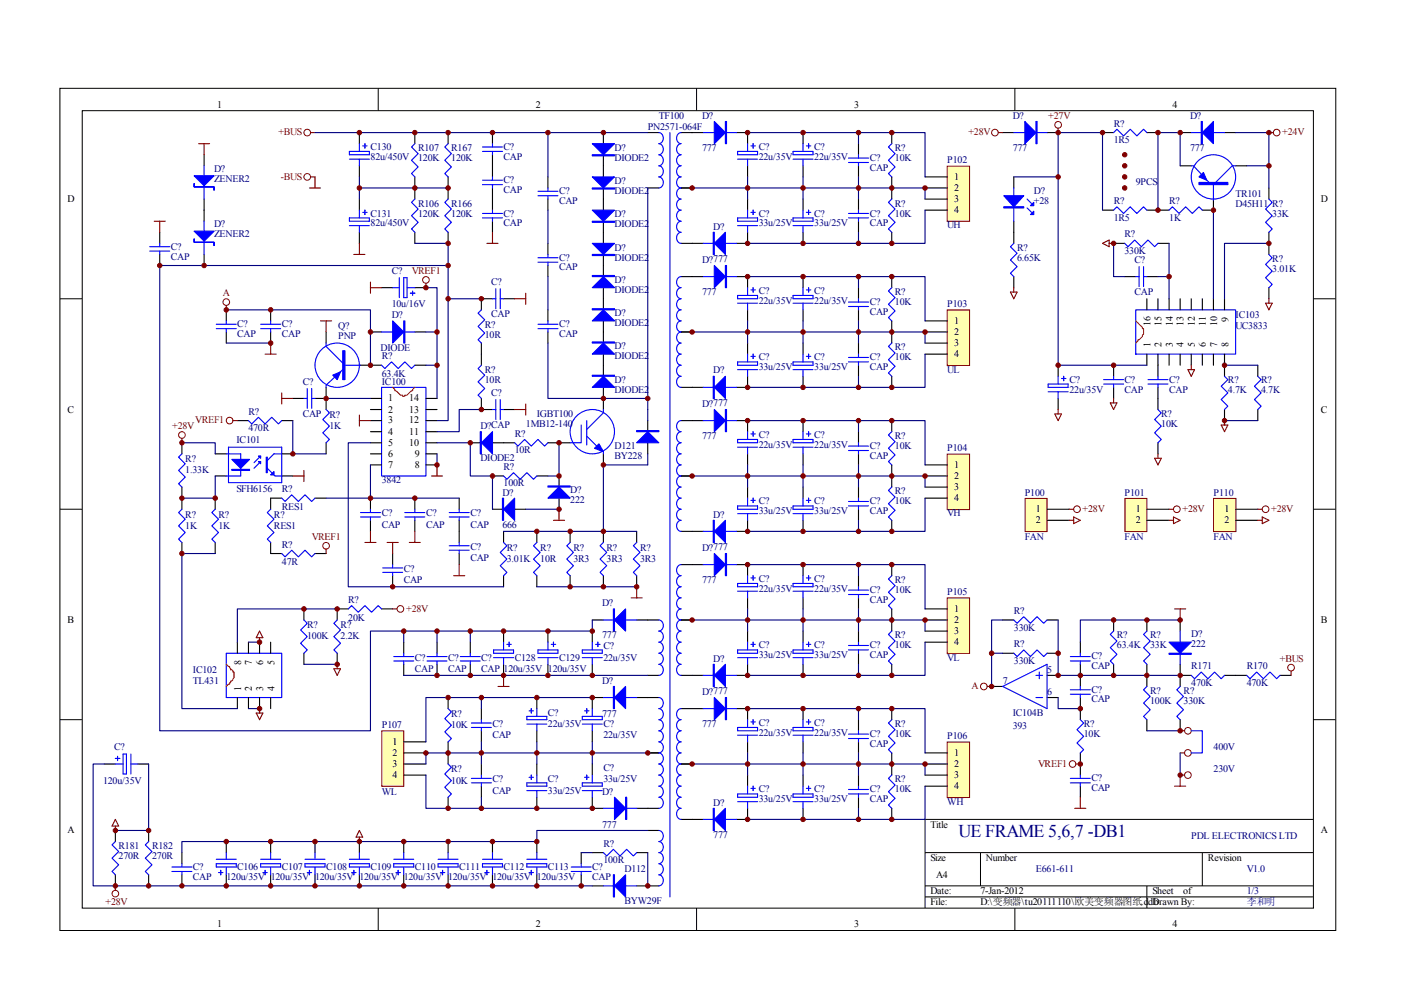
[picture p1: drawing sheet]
<svg xmlns="http://www.w3.org/2000/svg" width="297mm" height="210mm" viewBox="0 0 297 210" stroke-linecap="round" stroke-linejoin="round" font-family="sans-serif">
<defs><g id="words">
<text font-size="3.8" fill="#000080" x="203.2" y="177.5">UE FRAME 5,6,7 -DB1</text>
<g font-size="2.1">
<text x="46.1" y="22.9">1</text>
<text x="113.6" y="22.9">2</text>
<text x="181.1" y="22.9">3</text>
<text x="248.6" y="22.9">4</text>
<text x="202.3" y="38.1">1</text>
<text x="202.3" y="40.5">2</text>
<text x="14.3" y="42.8">D</text>
<text x="202.3" y="42.8">3</text>
<text x="202.3" y="45.1">4</text>
<text x="280.1" y="42.8">D</text>
<text x="202.3" y="68.7">1</text>
<text x="202.3" y="71">2</text>
<text x="243.9" y="69.2" transform="rotate(-90 243.9 69.2)">16</text>
<text x="246.3" y="69.2" transform="rotate(-90 246.3 69.2)">15</text>
<text x="248.7" y="69.2" transform="rotate(-90 248.7 69.2)">14</text>
<text x="251" y="69.2" transform="rotate(-90 251 69.2)">13</text>
<text x="253.3" y="69.2" transform="rotate(-90 253.3 69.2)">12</text>
<text x="255.7" y="69.2" transform="rotate(-90 255.7 69.2)">11</text>
<text x="258.1" y="69.2" transform="rotate(-90 258.1 69.2)">10</text>
<text x="260.4" y="68.3" transform="rotate(-90 260.4 68.3)">9</text>
<text x="202.3" y="73.3">3</text>
<text x="202.3" y="75.7">4</text>
<text x="243.9" y="73.7" transform="rotate(-90 243.9 73.7)">1</text>
<text x="246.3" y="73.7" transform="rotate(-90 246.3 73.7)">2</text>
<text x="248.7" y="73.7" transform="rotate(-90 248.7 73.7)">3</text>
<text x="251" y="73.7" transform="rotate(-90 251 73.7)">4</text>
<text x="253.3" y="73.7" transform="rotate(-90 253.3 73.7)">5</text>
<text x="255.7" y="73.7" transform="rotate(-90 255.7 73.7)">6</text>
<text x="258.1" y="73.7" transform="rotate(-90 258.1 73.7)">7</text>
<text x="260.4" y="73.7" transform="rotate(-90 260.4 73.7)">8</text>
<text x="14.3" y="87.5">C</text>
<text x="82.3" y="85.1">1</text>
<text x="82.3" y="87.5">2</text>
<text x="82.3" y="89.8">3</text>
<text x="86.8" y="89.8">12</text>
<text x="86.8" y="87.5">13</text>
<text x="86.8" y="85.1">14</text>
<text x="280.1" y="87.5">C</text>
<text x="82.3" y="92.1">4</text>
<text x="82.3" y="94.5">5</text>
<text x="86.8" y="94.5">10</text>
<text x="86.8" y="92.1">11</text>
<text x="82.3" y="96.9">6</text>
<text x="82.3" y="99.2">7</text>
<text x="88" y="99.2">8</text>
<text x="88" y="96.9">9</text>
<text x="202.3" y="99.2">1</text>
<text x="202.3" y="101.5">2</text>
<text x="202.3" y="103.9">3</text>
<text x="202.3" y="106.2">4</text>
<text x="219.6" y="108.6">1</text>
<text x="219.6" y="110.9">2</text>
<text x="240.8" y="108.6">1</text>
<text x="240.8" y="110.9">2</text>
<text x="259.6" y="108.6">1</text>
<text x="259.6" y="110.9">2</text>
<text x="202.3" y="129.7">1</text>
<text x="14.3" y="132.1">B</text>
<text x="202.3" y="132.1">2</text>
<text x="202.3" y="134.4">3</text>
<text x="202.3" y="136.8">4</text>
<text x="280.1" y="132.1">B</text>
<text x="51.1" y="141.1" transform="rotate(-90 51.1 141.1)">8</text>
<text x="53.4" y="141.1" transform="rotate(-90 53.4 141.1)">7</text>
<text x="55.8" y="141.1" transform="rotate(-90 55.8 141.1)">6</text>
<text x="58.2" y="141.1" transform="rotate(-90 58.2 141.1)">5</text>
<text x="51.1" y="146.5" transform="rotate(-90 51.1 146.5)">1</text>
<text x="53.4" y="146.5" transform="rotate(-90 53.4 146.5)">2</text>
<text x="55.8" y="146.5" transform="rotate(-90 55.8 146.5)">3</text>
<text x="58.2" y="146.5" transform="rotate(-90 58.2 146.5)">4</text>
<text x="83.2" y="157.9">1</text>
<text x="83.2" y="160.3">2</text>
<text x="202.3" y="160.3">1</text>
<text x="83.2" y="162.6">3</text>
<text x="83.2" y="164.9">4</text>
<text x="202.3" y="162.6">2</text>
<text x="202.3" y="164.9">3</text>
<text x="202.3" y="167.3">4</text>
<text x="14.3" y="176.7">A</text>
<text x="197.3" y="175.5">Title</text>
<text x="280.1" y="176.7">A</text>
<text x="197.3" y="182.6">Size</text>
<text x="209" y="182.6">Number</text>
<text x="256.1" y="182.6">Revision</text>
<text x="197.3" y="189.6">Date:</text>
<text x="197.3" y="192">File:</text>
<text x="198.5" y="186.1">A4</text>
<text x="207.9" y="189.6">7-Jan-2012</text>
<text x="207.9" y="192">D:\变频器\tu20111110\欧美变频器图纸.ddb</text>
<text x="244.3" y="189.6">Sheet</text>
<text x="244.3" y="192">Drawn By:</text>
<text x="250.9" y="189.6">of</text>
<text x="46.1" y="196.6">1</text>
<text x="113.6" y="196.6">2</text>
<text x="181.1" y="196.6">3</text>
<text x="248.6" y="196.6">4</text>
</g>
<g font-size="2.1" fill="#800000">
<text x="59" y="28.7">+BUS</text>
<text x="205.3" y="28.7">+28V</text>
<text x="222.2" y="25.2">+27V</text>
<text x="271.9" y="28.7">+24V</text>
<text x="59.5" y="38.1">-BUS</text>
<text x="87.3" y="58.1">VREF1</text>
<text x="47.2" y="62.8">A</text>
<text x="41.4" y="89.8">VREF1</text>
<text x="36.5" y="90.9">+28V</text>
<text x="229.5" y="108.6">+28V</text>
<text x="250.7" y="108.6">+28V</text>
<text x="269.5" y="108.6">+28V</text>
<text x="66.1" y="114.5">VREF1</text>
<text x="86.1" y="129.7">+28V</text>
<text x="271.4" y="140.3">+BUS</text>
<text x="206" y="146.1">A</text>
<text x="220.1" y="162.6">VREF1</text>
<text x="22.4" y="192">+28V</text>
</g>
<g font-size="2.1" fill="#000080">
<text x="137.3" y="27.5">PN2571-064F</text>
<text x="139.7" y="25.2">TF100</text>
<text x="148.8" y="25.2">D?</text>
<text x="214.7" y="25.2">D?</text>
<text x="236.1" y="26.9">R?</text>
<text x="252.3" y="25.2">D?</text>
<text x="78.6" y="31.8">C130</text>
<text x="78.6" y="33.9">82u/450V</text>
<text x="88.6" y="32">R107</text>
<text x="88.6" y="34.1">120K</text>
<text x="95.7" y="32">R167</text>
<text x="95.7" y="34.1">120K</text>
<text x="106.8" y="31.8">C?</text>
<text x="106.8" y="33.9">CAP</text>
<text x="130.3" y="32">D?</text>
<text x="130.3" y="34.1">DIODE2</text>
<text x="148.8" y="32">777</text>
<text x="160.9" y="31.8">C?</text>
<text x="160.9" y="33.9">22u/35V</text>
<text x="172.6" y="31.8">C?</text>
<text x="172.6" y="33.9">22u/35V</text>
<text x="184.4" y="34.1">C?</text>
<text x="189.7" y="32">R?</text>
<text x="189.7" y="34.1">10K</text>
<text x="200.8" y="34.6">P102</text>
<text x="214.7" y="32">777</text>
<text x="236.1" y="30.3">1R5</text>
<text x="252.3" y="32">777</text>
<text x="45.4" y="36.5">D?</text>
<text x="45.4" y="38.6">ZENER2</text>
<text x="106.8" y="38.8">C?</text>
<text x="106.8" y="40.9">CAP</text>
<text x="118.5" y="41.2">C?</text>
<text x="130.3" y="39">D?</text>
<text x="130.3" y="41.2">DIODE2</text>
<text x="184.4" y="36.3">CAP</text>
<text x="219.2" y="41.2">D?</text>
<text x="240.8" y="39.3">9PCS</text>
<text x="262" y="41.7">TR101</text>
<text x="78.6" y="45.9">C131</text>
<text x="88.6" y="43.8">R106</text>
<text x="88.6" y="45.9">120K</text>
<text x="95.7" y="43.8">R166</text>
<text x="95.7" y="45.9">120K</text>
<text x="106.8" y="45.9">C?</text>
<text x="118.5" y="43.3">CAP</text>
<text x="130.3" y="46.1">D?</text>
<text x="160.9" y="45.9">C?</text>
<text x="172.6" y="45.9">C?</text>
<text x="184.4" y="45.9">C?</text>
<text x="189.7" y="43.8">R?</text>
<text x="189.7" y="45.9">10K</text>
<text x="219.2" y="43.3">+28</text>
<text x="236.1" y="43.3">R?</text>
<text x="236.1" y="46.8">1R5</text>
<text x="247.9" y="43.3">R?</text>
<text x="247.9" y="46.8">1K</text>
<text x="262" y="44">D45H11 R?</text>
<text x="269.7" y="45.9">33K</text>
<text x="36.2" y="52.9">C?</text>
<text x="45.4" y="48.2">D?</text>
<text x="45.4" y="50.3">ZENER2</text>
<text x="78.6" y="48">82u/450V</text>
<text x="106.8" y="48">CAP</text>
<text x="130.3" y="48.2">DIODE2</text>
<text x="130.3" y="53.2">D?</text>
<text x="151.2" y="48.7">D?</text>
<text x="160.9" y="48">33u/25V</text>
<text x="172.6" y="48">33u/25V</text>
<text x="184.4" y="48">CAP</text>
<text x="200.8" y="48.4">UH</text>
<text x="215.6" y="53.2">R?</text>
<text x="238.4" y="50.3">R?</text>
<text x="238.4" y="53.9">330K</text>
<text x="36.2" y="55">CAP</text>
<text x="83.1" y="58.1">C?</text>
<text x="118.5" y="55.3">C?</text>
<text x="118.5" y="57.3">CAP</text>
<text x="130.3" y="55.3">DIODE2</text>
<text x="130.3" y="60">D?</text>
<text x="148.8" y="55.7">D?777</text>
<text x="215.6" y="55.3">6.65K</text>
<text x="240.5" y="55.7">C?</text>
<text x="269.7" y="55.5">R?</text>
<text x="269.7" y="57.6">3.01K</text>
<text x="83.1" y="65.1">10u/16V</text>
<text x="104.1" y="60.5">C?</text>
<text x="130.3" y="62.1">DIODE2</text>
<text x="148.8" y="62.5">777</text>
<text x="160.9" y="62.3">C?</text>
<text x="160.9" y="64.4">22u/35V</text>
<text x="172.6" y="62.3">C?</text>
<text x="172.6" y="64.4">22u/35V</text>
<text x="184.4" y="64.6">C?</text>
<text x="189.7" y="62.5">R?</text>
<text x="189.7" y="64.6">10K</text>
<text x="200.8" y="65.1">P103</text>
<text x="240.5" y="62.5">CAP</text>
<text x="50.3" y="69.4">C?</text>
<text x="50.3" y="71.5">CAP</text>
<text x="59.8" y="69.4">C?</text>
<text x="59.8" y="71.5">CAP</text>
<text x="71.7" y="69.8">Q?</text>
<text x="71.7" y="71.9">PNP</text>
<text x="83.1" y="67.5">D?</text>
<text x="102.8" y="69.6">R?</text>
<text x="102.8" y="71.7">10R</text>
<text x="104.1" y="67.2">CAP</text>
<text x="118.5" y="69.4">C?</text>
<text x="118.5" y="71.5">CAP</text>
<text x="130.3" y="67">D?</text>
<text x="130.3" y="69.1">DIODE2</text>
<text x="184.4" y="66.7">CAP</text>
<text x="262" y="67.5">IC103</text>
<text x="262" y="69.8">UC3833</text>
<text x="80.7" y="74.5">DIODE</text>
<text x="80.9" y="76.1">R?</text>
<text x="130.3" y="74">D?</text>
<text x="130.3" y="76.1">DIODE2</text>
<text x="160.9" y="76.4">C?</text>
<text x="172.6" y="76.4">C?</text>
<text x="184.4" y="76.4">C?</text>
<text x="189.7" y="74.3">R?</text>
<text x="189.7" y="76.4">10K</text>
<text x="64.2" y="81.5">C?</text>
<text x="80.9" y="81.5">IC100</text>
<text x="80.9" y="79.9">63.4K</text>
<text x="102.8" y="79">R?</text>
<text x="102.8" y="81.1">10R</text>
<text x="104.1" y="83.9">C?</text>
<text x="130.3" y="81.1">D?</text>
<text x="130.3" y="83.2">DIODE2</text>
<text x="151.2" y="79.2">D?</text>
<text x="160.9" y="78.5">33u/25V</text>
<text x="172.6" y="78.5">33u/25V</text>
<text x="184.4" y="78.5">CAP</text>
<text x="200.8" y="79">UL</text>
<text x="226.7" y="81.1">C?</text>
<text x="226.7" y="83.2">22u/35V</text>
<text x="238.4" y="81.1">C?</text>
<text x="238.4" y="83.2">CAP</text>
<text x="247.9" y="81.1">C?</text>
<text x="247.9" y="83.2">CAP</text>
<text x="260.3" y="81.3">R?</text>
<text x="260.3" y="83.4">4.7K</text>
<text x="267.4" y="81.3">R?</text>
<text x="267.4" y="83.4">4.7K</text>
<text x="52.7" y="87.9">R?</text>
<text x="64.2" y="88.4">CAP</text>
<text x="69.8" y="88.6">R?</text>
<text x="113.8" y="88.4">IGBT100</text>
<text x="148.8" y="86.3">D?777</text>
<text x="246.2" y="88.4">R?</text>
<text x="50.1" y="94">IC101</text>
<text x="52.7" y="91.5">470R</text>
<text x="69.8" y="90.9">1K</text>
<text x="101.9" y="90.9">D?CAP</text>
<text x="109.1" y="92.6">R?</text>
<text x="111.5" y="90.5">1MB12-140</text>
<text x="130.3" y="95.2">D121</text>
<text x="148.8" y="93.1">777</text>
<text x="160.9" y="92.8">C?</text>
<text x="160.9" y="94.9">22u/35V</text>
<text x="172.6" y="92.8">C?</text>
<text x="172.6" y="94.9">22u/35V</text>
<text x="184.4" y="95.2">C?</text>
<text x="189.7" y="93.1">R?</text>
<text x="189.7" y="95.2">10K</text>
<text x="200.8" y="95.7">P104</text>
<text x="246.2" y="90.5">10K</text>
<text x="39.3" y="98">R?</text>
<text x="39.3" y="100.3">1.33K</text>
<text x="101.9" y="97.8">DIODE2</text>
<text x="106.8" y="99.7">R?</text>
<text x="109.1" y="96.1">10R</text>
<text x="130.3" y="97.3">BY228</text>
<text x="184.4" y="97.3">CAP</text>
<text x="50.1" y="104.3">SFH6156</text>
<text x="59.8" y="104.3">R?</text>
<text x="80.9" y="102.5">3842</text>
<text x="106.5" y="105.1">D?</text>
<text x="106.8" y="103.1">100R</text>
<text x="120.9" y="104.6">D?</text>
<text x="120.9" y="106.7">222</text>
<text x="160.9" y="106.9">C?</text>
<text x="172.6" y="106.9">C?</text>
<text x="184.4" y="106.9">C?</text>
<text x="189.7" y="104.8">R?</text>
<text x="189.7" y="106.9">10K</text>
<text x="217.3" y="105.1">P100</text>
<text x="238.4" y="105.1">P101</text>
<text x="257.3" y="105.1">P110</text>
<text x="39.3" y="109.7">R?</text>
<text x="39.3" y="112.1">1K</text>
<text x="46.3" y="109.7">R?</text>
<text x="46.3" y="112.1">1K</text>
<text x="58.1" y="109.7">R?</text>
<text x="58.1" y="112.1">RES1</text>
<text x="59.8" y="108.1">RES1</text>
<text x="80.9" y="109.5">C?</text>
<text x="80.9" y="111.9">CAP</text>
<text x="90.3" y="109.5">C?</text>
<text x="90.3" y="111.9">CAP</text>
<text x="99.7" y="109.5">C?</text>
<text x="99.7" y="111.9">CAP</text>
<text x="106.5" y="111.9">666</text>
<text x="151.2" y="109.7">D?</text>
<text x="160.9" y="109.1">33u/25V</text>
<text x="172.6" y="109.1">33u/25V</text>
<text x="184.4" y="109.1">CAP</text>
<text x="200.8" y="109.5">VH</text>
<text x="59.8" y="116.1">R?</text>
<text x="59.8" y="119.8">47R</text>
<text x="99.7" y="116.6">C?</text>
<text x="99.7" y="118.9">CAP</text>
<text x="107.4" y="116.8">R?</text>
<text x="107.4" y="119.1">3.01K</text>
<text x="114.6" y="116.8">R?</text>
<text x="114.6" y="119.1">10R</text>
<text x="121.6" y="116.8">R?</text>
<text x="121.6" y="119.1">3R3</text>
<text x="128.6" y="116.8">R?</text>
<text x="128.6" y="119.1">3R3</text>
<text x="135.7" y="116.8">R?</text>
<text x="135.7" y="119.1">3R3</text>
<text x="148.8" y="116.8">D?777</text>
<text x="217.3" y="114.5">FAN</text>
<text x="238.4" y="114.5">FAN</text>
<text x="257.3" y="114.5">FAN</text>
<text x="85.6" y="121.3">C?</text>
<text x="85.6" y="123.6">CAP</text>
<text x="148.8" y="123.6">777</text>
<text x="160.9" y="123.4">C?</text>
<text x="160.9" y="125.5">22u/35V</text>
<text x="172.6" y="123.4">C?</text>
<text x="172.6" y="125.5">22u/35V</text>
<text x="184.4" y="125.7">C?</text>
<text x="189.7" y="123.6">R?</text>
<text x="189.7" y="125.7">10K</text>
<text x="73.8" y="127.9">R?</text>
<text x="73.8" y="131.6">20K</text>
<text x="127.7" y="128.5">D?</text>
<text x="184.4" y="127.9">CAP</text>
<text x="200.8" y="126.2">P105</text>
<text x="215" y="130.1">R?</text>
<text x="65.1" y="133.2">R?</text>
<text x="65.1" y="135.6">100K</text>
<text x="72.2" y="133.2">R?</text>
<text x="72.2" y="135.6">2.2K</text>
<text x="127.7" y="135.3">777</text>
<text x="127.9" y="137.7">C?</text>
<text x="160.9" y="137.4">C?</text>
<text x="172.6" y="137.4">C?</text>
<text x="184.4" y="137.4">C?</text>
<text x="189.7" y="135.3">R?</text>
<text x="189.7" y="137.4">10K</text>
<text x="215" y="137.3">R?</text>
<text x="215" y="133.7">330K</text>
<text x="236.8" y="135.3">R?</text>
<text x="236.8" y="137.4">63.4K</text>
<text x="243.8" y="135.3">R?</text>
<text x="243.8" y="137.4">33K</text>
<text x="252.6" y="135.1">D?</text>
<text x="252.6" y="137.3">222</text>
<text x="40.9" y="142.6">IC102</text>
<text x="88" y="140.1">C?</text>
<text x="88" y="142.4">CAP</text>
<text x="95" y="140.1">C?</text>
<text x="95" y="142.4">CAP</text>
<text x="102" y="140.1">C?</text>
<text x="102" y="142.4">CAP</text>
<text x="106.8" y="142.4">120u/35V 120u/35V</text>
<text x="109.1" y="140.1">C128</text>
<text x="118.5" y="140.1">C129</text>
<text x="127.9" y="140.1">22u/35V</text>
<text x="151.2" y="140.3">D?</text>
<text x="160.9" y="139.5">33u/25V</text>
<text x="172.6" y="139.5">33u/25V</text>
<text x="184.4" y="139.5">CAP</text>
<text x="200.8" y="140.1">VL</text>
<text x="215" y="140.7">330K</text>
<text x="222" y="142.6">5</text>
<text x="231.4" y="139.8">C?</text>
<text x="231.4" y="141.9">CAP</text>
<text x="252.6" y="141.9">R171</text>
<text x="264.3" y="141.9">R170</text>
<text x="40.9" y="145">TL431</text>
<text x="127.7" y="145">D?</text>
<text x="148.8" y="147.3">D?777</text>
<text x="212.6" y="145">7</text>
<text x="222" y="147.3">6</text>
<text x="231.4" y="146.8">C?</text>
<text x="231.4" y="148.9">CAP</text>
<text x="243.8" y="147.1">R?</text>
<text x="243.8" y="149.2">100K</text>
<text x="251" y="147.1">R?</text>
<text x="251" y="149.2">330K</text>
<text x="252.6" y="145.5">470K</text>
<text x="264.3" y="145.5">470K</text>
<text x="80.9" y="154.4">P107</text>
<text x="95.7" y="152">R?</text>
<text x="95.7" y="154.4">10K</text>
<text x="104.4" y="154.1">C?</text>
<text x="116.2" y="151.8">C?</text>
<text x="116.2" y="154.1">22u/35V</text>
<text x="127.7" y="152">777</text>
<text x="127.9" y="154.1">C?</text>
<text x="148.8" y="154.1">777</text>
<text x="160.9" y="153.9">C?</text>
<text x="172.6" y="153.9">C?</text>
<text x="189.7" y="154.1">R?</text>
<text x="214.7" y="151.8">IC104B</text>
<text x="214.7" y="154.6">393</text>
<text x="229.8" y="154.1">R?</text>
<text x="24.2" y="159.1">C?</text>
<text x="104.4" y="156.5">CAP</text>
<text x="127.9" y="156.5">22u/35V</text>
<text x="160.9" y="156.1">22u/35V</text>
<text x="172.6" y="156.1">22u/35V</text>
<text x="184.4" y="156.2">C?</text>
<text x="184.4" y="158.3">CAP</text>
<text x="189.7" y="156.2">10K</text>
<text x="200.8" y="156.7">P106</text>
<text x="229.8" y="156.2">10K</text>
<text x="257.3" y="159.1">400V</text>
<text x="21.8" y="166.1">120u/35V</text>
<text x="95.7" y="163.8">R?</text>
<text x="95.7" y="166.1">10K</text>
<text x="104.4" y="165.9">C?</text>
<text x="116.2" y="165.9">C?</text>
<text x="127.9" y="163.5">C?</text>
<text x="127.9" y="165.9">33u/25V</text>
<text x="160.9" y="168">C?</text>
<text x="172.6" y="168">C?</text>
<text x="184.4" y="168">C?</text>
<text x="189.7" y="165.9">R?</text>
<text x="189.7" y="168">10K</text>
<text x="231.4" y="165.6">C?</text>
<text x="231.4" y="167.7">CAP</text>
<text x="257.3" y="163.8">230V</text>
<text x="80.9" y="168.5">WL</text>
<text x="104.4" y="168.2">CAP</text>
<text x="116.2" y="168.2">33u/25V</text>
<text x="127.7" y="168.5">D?</text>
<text x="151.2" y="170.8">D?</text>
<text x="160.9" y="170.1">33u/25V</text>
<text x="172.6" y="170.1">33u/25V</text>
<text x="184.4" y="170.1">CAP</text>
<text x="200.8" y="170.6">WH</text>
<text x="127.7" y="175.5">777</text>
<text x="127.9" y="179.5">R?</text>
<text x="151.2" y="177.6">777</text>
<text x="252.6" y="177.9">PDL ELECTRONICS LTD</text>
<text x="25.1" y="180">R181</text>
<text x="25.1" y="182">270R</text>
<text x="32.3" y="180">R182</text>
<text x="32.3" y="182">270R</text>
<text x="40.9" y="184.4">C?</text>
<text x="50.3" y="184.4">C106</text>
<text x="59.8" y="184.4">C107</text>
<text x="69.2" y="184.4">C108</text>
<text x="78.6" y="184.4">C109</text>
<text x="88" y="184.4">C110</text>
<text x="97.4" y="184.4">C111</text>
<text x="106.8" y="184.4">C112</text>
<text x="116.2" y="184.4">C113</text>
<text x="125.6" y="184.4">C?</text>
<text x="127.9" y="183.1">100R</text>
<text x="132.4" y="184.9">D112</text>
<text x="219.6" y="184.9">E661-611</text>
<text x="264.3" y="184.9">V1.0</text>
<text x="40.9" y="186.5">CAP</text>
<text x="48" y="186.5">120u/35V</text>
<text x="57.4" y="186.5">120u/35V</text>
<text x="66.8" y="186.5">120u/35V</text>
<text x="76.2" y="186.5">120u/35V</text>
<text x="85.6" y="186.5">120u/35V 120u/35V 120u/35V 120u/35V</text>
<text x="125.6" y="186.5">CAP</text>
<text x="132.4" y="191.7">BYW29F</text>
<text x="264.3" y="189.6">1/3</text>
<text x="264.3" y="192">李和明</text>
</g>
</g></defs>
<g fill="none" stroke="#000" stroke-width=".21">
<path d="M12.7 18.7h270.5v178.6h-270.5zM80.2 18.7v4.7M147.7 18.7v4.7M215.2 18.7v4.7M17.4 23.5h261.1v169h-261.1zM12.7 63.3h4.7M278.4 63.3h4.7M12.7 108h4.7M278.4 108h4.7M12.7 152.6h4.7M278.4 152.6h4.7M278.4 173.7h-82.3v18.8"/>
<path d="M80.2 192.5v4.7M147.7 192.5v4.7M196.1 180.8h82.3M196.1 187.8h82.3M196.1 190.2h82.3M207.9 180.8v7M215.2 192.5v4.7M243.2 187.8v4.7M254.9 180.8v7"/>
</g>
<g fill="none" stroke="#00f" stroke-width=".23">
<path d="M43.3 35.2v7M74.1 32.1h4.2v.7h-4.2zM74.1 33.7h4.2M76.2 30.5v1.6M76.2 33.7v1.5M76.9 30.9h.9M77.4 30.5v.9M88 30.5l-.8 .7 1.5 1.4-1.5 1.4 1.5 1.4-1.5 1.4 .8 .7M95 30.5l-.7 .7 1.4 1.4-1.4 1.4 1.4 1.4-1.4 1.4 .7 .7M102.3 32.1h4.2M102.3 31.2h4.2M102.3 38.2h4.2"/>
<path d="M102.3 39.2h4.2M104.4 30.5v.7M104.4 32.1v.7M104.4 37.5v.7M104.4 39.2v.7M116.2 39.9v.7M139.7 28.1a1.2 1.2 0 0 1 .9 1.2 1.2 1.2 0 0 1-.9 1.2 1.2 1.2 0 0 1 .9 1.1 1.2 1.2 0 0 1-.9 1.2 1.2 1.2 0 0 1 .9 1.2 1.2 1.2 0 0 1-.9 1.2 1.2 1.2 0 0 1 .9 1.1 1.2 1.2 0 0 1-.9 1.2 1.2 1.2 0 0 1 .9 1.2 1.2 1.2 0 0 1-.9 1.2M142 28.1v162.1M144.4 28.1a1.2 1.2 0 0 0-.9 1.2 1.2 1.2 0 0 0 .9 1.2 1.21 1.21 0 0 0-.9 1.1 1.21 1.21 0 0 0 .9 1.2 1.2 1.2 0 0 0-.9 1.2 1.2 1.2 0 0 0 .9 1.2 1.2 1.2 0 0 0-.9 1.1 1.2 1.2 0 0 0 .9 1.2 1.2 1.2 0 0 0-.9 1.2 1.2 1.2 0 0 0 .9 1.2 1.2 1.2 0 0 0-.9 1.1 1.2 1.2 0 0 0 .9 1.2 1.2 1.2 0 0 0-.9 1.2 1.2 1.2 0 0 0 .9 1.2 1.2 1.2 0 0 0-.9 1.1 1.2 1.2 0 0 0 .9 1.2 1.21 1.21 0 0 0-.9 1.2 1.21 1.21 0 0 0 .9 1.2 1.2 1.2 0 0 0-.9 1.1 1.2 1.2 0 0 0 .9 1.2M149.1 28.1h7.1M156.4 33.7h4.2M156.4 32.1h4.2v.7h-4.2z"/>
<path d="M158.5 30.5v1.6M158.5 33.7v1.5M159.2 30.9h.9M159.7 30.5v.9M168.1 33.7h4.3M168.1 32.1h4.3v.7h-4.3zM170.3 30.5v1.6M170.3 33.7v1.5M171 30.9h.9M171.4 30.5v.9M179.9 33.5h4.2M179.9 34.5h4.2"/>
<path d="M182 32.8v.7M182 34.5v.7M189.1 30.5l-.7 .7 1.4 1.4-1.4 1.4 1.4 1.4-1.4 1.4 .7 .7M31.7 53.2h4.3M31.7 52.3h4.3M33.9 51.6v.7M33.9 53.2v.7M43.3 46.9v7M74.1 46.2h4.2v.7h-4.2zM74.1 47.8h4.2M76.2 44.6v1.6M76.2 47.8v1.5"/>
<path d="M76.9 45h.9M77.4 44.6v.9M84.7 58.9v4.2M85.6 58.9h.7v4.2h-.7zM88 42.2l-.8 .7 1.5 1.4-1.5 1.4 1.5 1.4-1.5 1.4 .8 .8M95 42.2l-.7 .7 1.4 1.4-1.4 1.4 1.4 1.4-1.4 1.4 .7 .8M102.3 46.2h4.2M102.3 45.3h4.2M104.4 44.6v.7M104.4 46.2v.7M114.1 40.6h4.2M114.1 41.5h4.2"/>
<path d="M114.1 54.7h4.2M114.1 55.6h4.2M116.2 41.5v.7M116.2 53.9v.8M116.2 55.6v.7M149.1 51.6h7.1M156.4 47.8h4.2M156.4 46.2h4.2v.7h-4.2zM158.5 44.6v1.6M158.5 47.8v1.5M159.2 45h.9M159.7 44.6v.9"/>
<path d="M168.1 47.8h4.3M168.1 46.2h4.3v.7h-4.3zM170.3 44.6v1.6M170.3 47.8v1.5M171 45h.9M171.4 44.6v.9M179.9 46.2h4.2M179.9 45.3h4.2M182 44.6v.7M182 46.2v.7M189.1 42.2l-.7 .7 1.4 1.4-1.4 1.4 1.4 1.4-1.4 1.4 .7 .8M69.1 72.7v.7l3.6 3.6"/>
<path d="M72.7 78.4l-3.6 3.3v.4M73.1 77.4h3.3M80.9 77.4l.7 .7 1.4-1.4 1.4 1.4 1.4-1.4 1.4 1.4 .8-.7M80.9 70.4h7.1M83.2 61h1.5M86.3 61h1.7M87 62.2h1M87.5 61.7v.9M102.1 65.7l-.7 .7 1.4 1.4-1.4 1.4 1.4 1.4-1.4 1.4 .7 .7M102.1 77.4l-.7 .7 1.4 1.4-1.4 1.5 1.4 1.4-1.4 1.4 .7 .7M104.4 63.3h.7M105.1 61.2v4.3"/>
<path d="M106.1 61.2v4.3M106.1 63.3h.7M114.1 68.7h4.2M114.1 69.7h4.2M116.2 68v.7M116.2 69.7v.7M38.6 96.2l-.7 .7 1.4 1.4-1.4 1.4 1.4 1.5-1.4 1.4 .7 .7M48 96.2h3v4.7h-3M48.4 94.8h11.3v7.5h-11.3zM52.7 89.2l.7 .7 1.4-1.4 1.4 1.4 1.4-1.4 1.4 1.4 .7-.7M55.3 97.9l-1.4 1.4M55.3 96.7l-1.4 1.4"/>
<path d="M56.7 99.3l1.6 1.6h1.4M59.7 96.2h-1.6l-1.4 1.4M64.4 84.5h.7M65.1 82.4v4.2M66.1 84.5h.7M66.1 82.4v4.2M69.1 86.8l.7 .7-1.4 1.4 1.4 1.5-1.4 1.4 1.4 1.4-.7 .7M80.9 82.1h9.4v18.8h-9.4zM104.4 86.8h.7M105.1 84.7v4.2M106.1 86.8h.7M106.1 84.7v4.2"/>
<path d="M109.1 93.9l.7 .7 1.4-1.4 1.4 1.4 1.5-1.4 1.4 1.4 .7-.7M123.2 90.1v3.8h-2.3M124.4 92.5l2.1 2.1M124.4 89.2v5.1M127.9 86.8v.7l-3.5 3.6M127.9 95.8v.4M38.6 108l-.7 .7 1.4 1.4-1.4 1.4 1.4 1.4-1.4 1.4 .7 .7M45.6 108l-.7 .7 1.4 1.4-1.4 1.4 1.4 1.4-1.4 1.4 .7 .7M57.4 108l-.7 .7 1.4 1.4-1.4 1.4 1.4 1.4-1.4 1.4 .7 .7M59.7 105.6l.7 .7 1.4-1.4 1.5 1.4 1.4-1.4 1.4 1.4 .7-.7M59.7 117.4l.7 .7 1.4-1.4 1.5 1.4 1.4-1.4 1.4 1.4 .7-.7M76.4 109.6h4.3"/>
<path d="M76.4 108.7h4.3M78.5 108v.7M78.5 109.6v.7M83.2 119.7v.7M85.8 109.6h4.3M85.8 108.7h4.3M88 108v.7M88 109.6v.7M95.2 109.6h4.3M95.2 108.7h4.3M95.2 115.7h4.3M95.2 116.7h4.3"/>
<path d="M97.4 108v.7M97.4 109.6v.7M97.4 115v.7M97.4 116.7v.7M106.8 100.9l.7 .7 1.4-1.4 1.4 1.4 1.4-1.4 1.4 1.4 .7-.7M106.8 115l.7 .7-1.4 1.4 1.4 1.4-1.4 1.4 1.4 1.5-.7 .7M113.8 115l-.7 .7 1.4 1.4-1.4 1.4 1.4 1.4-1.4 1.5 .7 .7M120.9 115l-.7 .7 1.4 1.4-1.4 1.4 1.4 1.4-1.4 1.5 .7 .7M127.9 115l-.7 .7 1.4 1.4-1.4 1.4 1.4 1.4-1.4 1.5 .7 .7M135 115l-.7 .7 1.4 1.4-1.4 1.4 1.4 1.4-1.4 1.5 .7 .7M48 138.5h11.7v9.4h-11.7zM64.4 131.5l.7 .7-1.4 1.4 1.4 1.4-1.4 1.4 1.4 1.4-.7 .7"/>
<path d="M71.5 131.5l-.7 .7 1.4 1.4-1.4 1.4 1.4 1.4-1.4 1.4 .7 .7M73.8 129.1l.7-.7 1.5 1.4 1.4-1.4 1.4 1.4 1.4-1.4 .7 .7M81.1 121.4h4.3M81.1 120.4h4.3M83.2 121.4v.7M83.5 139.2h4.2M85.6 138.5v.7M90.5 139.2h4.3M92.7 138.5v.7M97.6 139.2h4.2M99.7 138.5v.7M104.6 139.4h4.3"/>
<path d="M104.6 137.8h4.3v.7h-4.3zM106.8 136.2v1.6M106.8 139.4v1.5M107.5 136.6h.9M107.9 136.2v.9M114.1 139.4h4.2M114.1 137.8h4.2v.7h-4.2zM116.2 136.2v1.6M116.2 139.4v1.5M116.9 136.6h.9M117.3 136.2v.9M123.5 137.8h4.2v.7h-4.2z"/>
<path d="M123.5 139.4h4.2M125.6 136.2v1.6M125.6 139.4v1.5M126.3 136.6h.9M126.8 136.2v.9M127.9 131.5h7.1M139.7 131.5a1.2 1.2 0 0 1 .9 1.1 1.2 1.2 0 0 1-.9 1.2 1.2 1.2 0 0 1 .9 1.2 1.2 1.2 0 0 1-.9 1.2 1.2 1.2 0 0 1 .9 1.1 1.2 1.2 0 0 1-.9 1.2 1.2 1.2 0 0 1 .9 1.2 1.2 1.2 0 0 1-.9 1.2 1.2 1.2 0 0 1 .9 1.1 1.2 1.2 0 0 1-.9 1.2M83.5 140.1h4.2M85.6 140.1v.8M90.5 140.1h4.3M92.7 140.1v.8M97.6 140.1h4.2"/>
<path d="M99.7 140.1v.8M139.7 176.1a1.2 1.2 0 0 1 .9 1.2 1.2 1.2 0 0 1-.9 1.1 1.2 1.2 0 0 1 .9 1.2 1.2 1.2 0 0 1-.9 1.2 1.2 1.2 0 0 1 .9 1.2 1.2 1.2 0 0 1-.9 1.1 1.2 1.2 0 0 1 .9 1.2 1.2 1.2 0 0 1-.9 1.2 1.2 1.2 0 0 1 .9 1.2 1.2 1.2 0 0 1-.9 1.1"/>
<circle cx="71.5" cy="77.4" r="4.7"/>
<circle cx="125.6" cy="91.5" r="4.7"/>
</g>
<g fill="none" stroke="#000" stroke-width=".23">
<path d="M43.3 32.8v2.4M76.2 28.1v2.4M76.2 35.2v2.3M88 28.1v2.4M88 37.5v4.7M95 28.1v2.4M95 37.5v4.7M104.4 28.1v2.4M104.4 32.8v4.7M104.4 39.9v4.7M116.2 37.5v2.4M127.9 28.1v2.4"/>
<path d="M127.9 32.8v4.7M127.9 39.9v4.7M137.3 28.1h2.4M137.3 39.9h2.4M144.4 28.1h4.7M144.4 39.9h2.3M156.2 28.1h2.3v2.4M158.5 35.2v2.3M170.3 28.1v2.4M170.3 35.2v2.3M182 30.5v2.3M182 35.2v2.3"/>
<path d="M189.1 28.1v2.4M189.1 37.5v4.7M33.9 49.3v2.3M33.9 53.9v2.4M43.3 42.2v4.7M43.3 53.9v2.4M76.2 42.2v2.4M76.2 49.3v2.3M88 49.3v2.3M95 49.3v2.3M104.4 46.9v2.4M116.2 42.2v2.4"/>
<path d="M116.2 51.6v2.3M116.2 56.3v2.3M127.9 46.9v4.7M127.9 53.9v4.7M144.4 51.6h4.7M158.5 49.3v2.3h-2.3M158.5 42.2v2.4M170.3 42.2v2.4M170.3 49.3v2.3M182 42.2v2.4M182 46.9v2.4M189.1 49.3v2.3"/>
<path d="M69.1 70.4v2.3M76.2 77.4h4.7M78.5 70.4h2.4M80.9 61h2.3M88 77.4h2.3M88 70.4h2.3M88 61h2.3M102.1 72.7v4.7M104.4 63.3h-2.3v2.4M106.8 63.3h2.3M116.2 65.7v2.3M116.2 70.4v2.3"/>
<path d="M127.9 61v4.7M127.9 68v4.7M127.9 75.1v4.7M38.6 93.9v2.3M45.6 96.2h2.4M50.3 89.2h2.4M59.7 89.2h2.4M59.7 96.2h2.4M62.1 84.5h2.3M66.8 84.5h2.3M69.1 82.1v4.7M69.1 93.9v2.3"/>
<path d="M78.5 84.5h2.4M78.5 86.8h2.4M78.5 89.2h2.4M78.5 91.5h2.4M78.5 93.9h2.4M78.5 96.2h2.4M78.5 98.6h2.4M90.3 84.5h2.4M90.3 86.8h2.4M90.3 89.2h2.4M90.3 91.5h2.4M90.3 93.9h2.4"/>
<path d="M90.3 96.2h2.4M90.3 98.6h2.4M99.7 93.9h2.4M102.1 84.5v2.3h2.3M104.4 93.9h4.7M106.8 86.8h2.3M116.2 93.9h4.7M127.9 82.1v4.7M127.9 96.2v2.4M137.3 89.2v2.3M137.3 93.9v2.3M38.6 103.3v4.7"/>
<path d="M38.6 115v2.4M45.6 100.9h2.4M45.6 105.6v2.4M45.6 115v2.4M57.4 115v2.4h2.3M59.7 100.9h2.4M59.7 105.6h-2.3v2.4M66.8 105.6h2.3M66.8 117.4h2.3M78.5 105.6v2.4M78.5 110.3v2.4M83.2 117.4v2.3"/>
<path d="M88 105.6v2.4M88 110.3v2.4M97.4 105.6v2.4M97.4 110.3v4.7M97.4 117.4v2.3M104.4 100.9h2.4M106.8 112.7v2.3M113.8 100.9h2.4M113.8 112.7v2.3M118.5 100.9v2.4M118.5 105.6v2.4M120.9 112.7v2.3"/>
<path d="M127.9 112.7v2.3M135 112.7v2.3M50.3 136.2v2.3M52.7 136.2v2.3M55 136.2v2.3M57.4 136.2v2.3M64.4 129.1v2.4M64.4 138.5v2.4M71.5 138.5v2.4M73.8 129.1h-2.3v2.4M80.9 129.1h2.3M83.2 122.1v2.3"/>
<path d="M85.6 136.2v2.3M92.7 136.2v2.3M99.7 136.2v2.3M106.8 122.1v2.3M106.8 133.8v2.4M113.8 122.1v2.3M116.2 133.8v2.4M120.9 122.1v2.3M125.6 131.5h2.3M125.6 133.8v2.4M127.9 122.1v2.3M135 131.5h4.7"/>
<path d="M135 122.1v2.3M50.3 147.9v2.3M52.7 147.9v2.3M55 147.9v2.3M57.4 147.9v2.3M85.6 140.9v2.3M92.7 140.9v2.3M99.7 140.9v2.3M106.8 140.9v2.3M116.2 140.9v2.3M125.6 140.9v2.3M137.3 143.2h2.4"/>
<path d="M137.3 176.1h2.4M137.3 187.8h2.4"/>
</g>
<path d="M83.2 82.1l.5 .5v.2h.3l.4 .5a.74 .74 0 0 0 1 .5v.2h.4v-.2a.74 .74 0 0 0 1-.5l.4-.5h.3v-.2l.5-.5M48 140.9l.4 .4h.3l.2 .7h.2l.3 .5h.2a2.16 2.16 0 0 1-.5 1.9h-.2l-.2 .7h-.3l-.4 .4" fill="none" stroke="#f00" stroke-width=".23"/>
<g fill="#00f" stroke="#00f" stroke-width=".23">
<path d="M130.3 131.5l2.3-2.4v4.7z"/>
<path d="M125.6 30.5h4.7l-2.4 2.3z"/>
<path d="M125.6 37.5h4.7l-2.4 2.4z"/>
<path d="M125.6 44.6h4.7l-2.4 2.3z"/>
<path d="M125.6 51.6h4.7l-2.4 2.3z"/>
<path d="M125.6 61l2.3-2.4 2.4 2.4z"/>
<path d="M125.6 68l2.3-2.3 2.4 2.3z"/>
<path d="M125.6 75.1l2.3-2.4 2.4 2.4z"/>
<path d="M125.6 82.1l2.3-2.3 2.4 2.3z"/>
<path d="M135 93.9l2.3-2.4 2.4 2.4z"/>
<path d="M116.2 105.6l2.3-2.3 2.4 2.3z"/>
<path d="M102.1 93.9l2.3-2.4v4.7z"/>
<path d="M127 94.1l.9 1.7-1.9-.7z"/>
<path d="M70.5 79.5l1.7-.7-.7 1.7z"/>
<path d="M49.1 97.4h3.8l-1.9 1.9z"/>
<path d="M54.8 96.7h.5v.5z"/>
<path d="M54.8 97.9h.5v.4z"/>
<path d="M58.1 100v.7h-.7z"/>
<path d="M83.2 68l2.4 2.4-2.4 2.3z"/>
<path d="M41.2 49h4.2l-2.1 2.1z"/>
<path d="M41.2 37.3h4.2l-2.1 2.1z"/>
<path d="M151.4 25.8l2.4 2.3-2.4 2.4z"/>
<path d="M151.4 51.6l2.4-2.3v4.6z"/>
<path d="M130 129.1h.3v4.7h-.3z" fill-rule="evenodd"/>
<path d="M125.6 32.8h4.7v.2h-4.7z" fill-rule="evenodd"/>
<path d="M125.6 39.9h4.7v.2h-4.7z" fill-rule="evenodd"/>
<path d="M125.6 46.9h4.7v.2h-4.7z" fill-rule="evenodd"/>
<path d="M125.6 53.9h4.7v.3h-4.7z" fill-rule="evenodd"/>
<path d="M125.6 58.4h4.7v.2h-4.7z" fill-rule="evenodd"/>
<path d="M125.6 65.5h4.7v.2h-4.7z" fill-rule="evenodd"/>
<path d="M125.6 72.5h4.7v.2h-4.7z" fill-rule="evenodd"/>
<path d="M125.6 79.5h4.7v.3h-4.7z" fill-rule="evenodd"/>
<path d="M135 91.3h4.7v.2h-4.7z" fill-rule="evenodd"/>
<path d="M116.2 103h4.7v.3h-4.7z" fill-rule="evenodd"/>
<path d="M101.8 91.5h.3v4.7h-.3z" fill-rule="evenodd"/>
<path d="M72.7 74.4h.4v6.1h-.4z" fill-rule="evenodd"/>
<path d="M49.1 99.5h3.8v.2h-3.8z" fill-rule="evenodd"/>
<path d="M56.4 96.9h.3v3.3h-.3z" fill-rule="evenodd"/>
<path d="M85.6 68h.2v4.7h-.2z" fill-rule="evenodd"/>
<path d="M41.2 50.7v.7h4.2v.7v-.7h-4.2z" fill-rule="evenodd"/>
<path d="M41.2 38.9v.7h4.2v.7v-.7h-4.2z" fill-rule="evenodd"/>
<path d="M153.8 25.8h.2v4.7h-.2z" fill-rule="evenodd"/>
<path d="M151.2 49.3h.2v4.6h-.2z" fill-rule="evenodd"/>
</g>
<g fill="none" stroke="#800000" stroke-width=".21">
<circle cx="65.1" cy="37.5" r=".7"/>
<circle cx="65.1" cy="28.1" r=".7"/>
<circle cx="90.3" cy="59.3" r=".71"/>
<circle cx="38.6" cy="92.2" r=".71"/>
<circle cx="48.7" cy="89.2" r=".71"/>
<circle cx="69.1" cy="115.7" r=".71"/>
<circle cx="84.9" cy="129.1" r=".71"/>
</g>
<g fill="none" stroke="#800000" stroke-width=".23">
<path d="M42.1 30.5h2.3M43.3 30.5v2.3M65.6 39.9h2.4M65.8 28.1h1M65.8 37.5h1v2.4M32.7 46.9h2.3M33.9 46.9v2.4M75 53.9h2.4M76.2 51.6v2.3M78.5 59.8v2.4M103.2 51.6h2.4M104.4 49.3v2.3"/>
<path d="M68 68h2.3M69.1 68v2.4M78.5 61h2.4M90.3 60.1v.9M109.1 63.3h2.4M111.5 62.2v2.3M38.6 92.9v1M49.4 89.2h.9M59.7 83.3v2.4M59.7 84.5h2.4M64.4 99.7v2.4M92.7 98.6v2.3"/>
<path d="M109.1 86.8h2.4M111.5 85.7v2.3M62.1 100.9h2.3M69.1 116.4v1M77.4 115h2.3M78.5 112.7v2.3M86.8 115h2.3M88 112.7v2.3M91.5 100.9h2.3M97.4 119.7v2.4M117.3 110.3h2.4M118.5 108v2.3"/>
<path d="M55 135.2v1M55 133.8l.7 1.4h-1.4zM83.2 129.1h1M96.2 122.1h2.3M133.8 126.8h2.4M135 124.4v2.4M54.3 151.2h1.4l-.7 1.4zM55 150.2v1M70.8 141.8h1.4l-.7 1.4zM71.5 140.9v.9M105.6 145.5h2.3M106.8 143.2v2.3"/>
</g>
<g fill="none" stroke="#000080" stroke-width=".23">
<path d="M66.8 28.1h70.5M76.2 37.5v2.4h18.8M76.2 39.9v2.3M116.2 28.1v9.4M137.3 39.9v44.6h-21.1v-11.8M88 51.6h7v11.7M95 56.3h-61.1v98.6h44.6v-21.1h47.1v-2.3M116.2 44.6v7M116.2 58.6v7.1M78.5 70.4v7M90.3 61h2.4v23.5M90.3 70.4h2.4"/>
<path d="M90.3 77.4h2.4M102.1 63.3h-7.1v25.9h-2.3M38.6 93.9h7v2.3M62.1 89.2v7h7M69.1 84.5h9.4M78.5 93.9h-4.7v30.5h33M78.5 98.6v7h18.9M92.7 93.9h7v7h4.7M92.7 96.2v2.4M102.1 86.8h-4.7v4.7h-4.7M118.5 93.9v7h-2.3M137.3 84.5v4.7"/>
<path d="M137.3 96.2v2.4h-9.4v14.1M45.6 117.4h-7v32.8h11.7M45.6 100.9v4.7h-7M69.1 105.6h9.4M106.8 112.7h28.2M52.7 136.2h2.3M71.5 129.1h-21.2v7.1M85.6 133.8v2.4M92.7 133.8v2.4M99.7 133.8v2.4M113.8 124.4h21.2M52.7 150.2h2.3"/>
<path d="M64.4 140.9h7.1M85.6 143.2h51.7"/>
</g>
<g fill="#800000" stroke="#800000" stroke-width=".21">
<circle cx="127.9" cy="28.1" r=".47"/>
<circle cx="127.9" cy="84.5" r=".47"/>
<circle cx="118.5" cy="100.9" r=".47"/>
<circle cx="99.7" cy="93.9" r=".47"/>
<circle cx="118.5" cy="93.9" r=".47"/>
<circle cx="76.2" cy="28.1" r=".47"/>
<circle cx="88" cy="39.9" r=".47"/>
<circle cx="88" cy="28.1" r=".47"/>
<circle cx="95" cy="39.9" r=".47"/>
<circle cx="95" cy="28.1" r=".47"/>
<circle cx="95" cy="51.6" r=".47"/>
<circle cx="104.4" cy="28.1" r=".47"/>
<circle cx="116.2" cy="28.1" r=".47"/>
<circle cx="137.3" cy="84.5" r=".47"/>
<circle cx="127.9" cy="98.6" r=".47"/>
<circle cx="113.8" cy="112.7" r=".47"/>
<circle cx="127.9" cy="124.4" r=".47"/>
<circle cx="127.9" cy="112.7" r=".47"/>
<circle cx="120.9" cy="124.4" r=".47"/>
<circle cx="120.9" cy="112.7" r=".47"/>
<circle cx="135" cy="124.4" r=".47"/>
<circle cx="102.1" cy="63.3" r=".47"/>
<circle cx="102.1" cy="86.8" r=".47"/>
<circle cx="95" cy="63.3" r=".47"/>
<circle cx="76.2" cy="39.9" r=".47"/>
<circle cx="78.5" cy="77.4" r=".47"/>
<circle cx="88" cy="105.6" r=".47"/>
<circle cx="78.5" cy="105.6" r=".47"/>
<circle cx="38.6" cy="105.6" r=".47"/>
<circle cx="45.6" cy="105.6" r=".47"/>
<circle cx="38.6" cy="117.4" r=".47"/>
<circle cx="71.5" cy="129.1" r=".47"/>
<circle cx="64.4" cy="129.1" r=".47"/>
<circle cx="55" cy="150.2" r=".47"/>
<circle cx="55" cy="136.2" r=".47"/>
<circle cx="38.6" cy="93.9" r=".47"/>
<circle cx="71.5" cy="140.8" r=".47"/>
<circle cx="83.2" cy="124.4" r=".47"/>
<circle cx="125.6" cy="143.2" r=".47"/>
<circle cx="116.2" cy="143.2" r=".47"/>
<circle cx="106.8" cy="143.2" r=".47"/>
<circle cx="99.7" cy="143.2" r=".47"/>
<circle cx="92.7" cy="143.2" r=".47"/>
<circle cx="69.1" cy="84.5" r=".47"/>
<circle cx="62.1" cy="96.2" r=".47"/>
</g>
<path d="M200.9 35.3h4.7v11.6h-4.7z" fill="#ffffb0"/>
<path d="M200.8 35.2h4.8v11.7h-4.8z" fill="none" stroke="#800000" stroke-width=".21"/>
<g fill="none" stroke="#000" stroke-width=".23">
<path d="M196.1 37.5h4.7M196.1 39.9h4.7M144.4 58.6h4.7M156.2 58.6h2.3v2.4M170.3 58.6v2.4M189.1 58.6v2.4M196.1 42.2h4.7M196.1 44.6h4.7M144.4 70.4h2.3M158.5 79.8v2.3h-2.3M158.5 65.7v2.3M158.5 72.7v2.4"/>
<path d="M170.3 65.7v2.3M170.3 72.7v2.4M170.3 79.8v2.3M182 61v2.3M182 65.7v2.3M182 72.7v2.4M182 77.4v2.4M189.1 68v4.7M189.1 79.8v2.3M144.4 82.1h4.7"/>
</g>
<path d="M146.7 39.9h49.4v2.3M158.5 28.1h37.6v9.4M158.5 37.5v4.7M170.3 37.5v4.7M182 28.1v2.4M182 37.5v4.7M182 49.3v2.3M196.1 44.6v7h-37.6" fill="none" stroke="#000080" stroke-width=".23"/>
<g fill="#800000" stroke="#800000" stroke-width=".21">
<circle cx="158.5" cy="28.1" r=".47"/>
<circle cx="170.3" cy="28.1" r=".47"/>
<circle cx="189.1" cy="28.1" r=".47"/>
<circle cx="196.1" cy="39.9" r=".47"/>
<circle cx="189.1" cy="39.9" r=".47"/>
<circle cx="146.7" cy="39.9" r=".47"/>
<circle cx="158.5" cy="51.6" r=".47"/>
<circle cx="170.3" cy="51.6" r=".47"/>
<circle cx="189.1" cy="51.6" r=".47"/>
<circle cx="182" cy="28.1" r=".47"/>
<circle cx="170.3" cy="39.9" r=".47"/>
<circle cx="182" cy="51.6" r=".47"/>
<circle cx="158.5" cy="39.9" r=".47"/>
<circle cx="182" cy="39.9" r=".47"/>
</g>
<g fill="none" stroke="#00f" stroke-width=".23">
<path d="M144.4 58.6a1.2 1.2 0 0 0-.9 1.2 1.2 1.2 0 0 0 .9 1.2 1.2 1.2 0 0 0-.9 1.2 1.2 1.2 0 0 0 .9 1.1 1.2 1.2 0 0 0-.9 1.2 1.2 1.2 0 0 0 .9 1.2M149.1 58.6h7.1M144.4 65.7a1.2 1.2 0 0 0-.9 1.2 1.2 1.2 0 0 0 .9 1.1 1.2 1.2 0 0 0-.9 1.2 1.2 1.2 0 0 0 .9 1.2 1.2 1.2 0 0 0-.9 1.2 1.2 1.2 0 0 0 .9 1.1 1.2 1.2 0 0 0-.9 1.2 1.2 1.2 0 0 0 .9 1.2 1.2 1.2 0 0 0-.9 1.2 1.2 1.2 0 0 0 .9 1.1 1.21 1.21 0 0 0-.9 1.2 1.21 1.21 0 0 0 .9 1.2 1.2 1.2 0 0 0-.9 1.2 1.2 1.2 0 0 0 .9 1.1M156.4 62.6h4.2v.7h-4.2zM156.4 76.7h4.2v.7h-4.2zM156.4 64.3h4.2M156.4 78.4h4.2M158.5 61v1.6M158.5 64.3v1.4M158.5 75.1v1.6M158.5 78.4v1.4M159.2 61.5h.9"/>
<path d="M159.2 75.6h.9M159.7 61v.9M159.7 75.1v.9M168.1 64.3h4.3M168.1 62.6h4.3v.7h-4.3zM168.1 78.4h4.3M168.1 76.7h4.3v.7h-4.3zM170.3 61v1.6M170.3 64.3v1.4M170.3 75.1v1.6M170.3 78.4v1.4M171 61.5h.9"/>
<path d="M171 75.6h.9M171.4 61v.9M171.4 75.1v.9M179.9 76.7h4.2M179.9 64h4.2M179.9 65h4.2M179.9 75.8h4.2M182 63.3v.7M182 65v.7M182 75.1v.7M182 76.7v.7M189.1 61l-.7 .7 1.4 1.4-1.4 1.4 1.4 1.4-1.4 1.4 .7 .7"/>
<path d="M189.1 72.7l-.7 .7 1.4 1.5-1.4 1.4 1.4 1.4-1.4 1.4 .7 .7M149.1 82.1h7.1"/>
</g>
<g fill="#00f" stroke="#00f" stroke-width=".23">
<path d="M151.4 56.3l2.4 2.3-2.4 2.4z"/>
<path d="M151.4 82.1l2.4-2.3v4.7z"/>
<path d="M153.8 56.3h.2v4.7h-.2z" fill-rule="evenodd"/>
<path d="M151.2 79.8h.2v4.7h-.2z" fill-rule="evenodd"/>
</g>
<path d="M200.9 65.8h4.7v11.7h-4.7z" fill="#ffffb0"/>
<path d="M200.8 65.7h4.8v11.8h-4.8z" fill="none" stroke="#800000" stroke-width=".21"/>
<g fill="none" stroke="#000" stroke-width=".23">
<path d="M196.1 68h4.7M196.1 70.4h4.7M196.1 72.7h4.7M196.1 75.1h4.7M144.4 89.2h4.7M156.2 89.2h2.3v2.3M158.5 96.2v2.4M170.3 89.2v2.3M170.3 96.2v2.4M182 91.5v2.4M182 96.2v2.4M189.1 89.2v2.3"/>
<path d="M189.1 98.6v4.7M144.4 100.9h2.3M144.4 112.7h4.7M158.5 110.3v2.4h-2.3M158.5 103.3v2.3M170.3 103.3v2.3M170.3 110.3v2.4M182 103.3v2.3M182 108v2.3M189.1 110.3v2.4"/>
</g>
<path d="M158.5 58.6h37.6v9.4M182 58.6v2.4M146.7 70.4h49.4v2.3M158.5 68v4.7M170.3 68v4.7M182 68v4.7M182 79.8v2.3M196.1 75.1v7h-37.6" fill="none" stroke="#000080" stroke-width=".23"/>
<g fill="#800000" stroke="#800000" stroke-width=".21">
<circle cx="158.5" cy="70.4" r=".47"/>
<circle cx="182" cy="70.4" r=".47"/>
<circle cx="146.7" cy="70.4" r=".47"/>
<circle cx="158.5" cy="58.6" r=".47"/>
<circle cx="158.5" cy="82.1" r=".47"/>
<circle cx="170.3" cy="82.1" r=".47"/>
<circle cx="170.3" cy="58.6" r=".47"/>
<circle cx="189.1" cy="70.4" r=".47"/>
<circle cx="189.1" cy="58.6" r=".47"/>
<circle cx="189.1" cy="82.1" r=".47"/>
<circle cx="196.1" cy="70.4" r=".47"/>
<circle cx="182" cy="58.6" r=".47"/>
<circle cx="170.3" cy="70.4" r=".47"/>
<circle cx="182" cy="82.1" r=".47"/>
</g>
<g fill="none" stroke="#00f" stroke-width=".23">
<path d="M144.4 96.2a1.2 1.2 0 0 0-.9 1.2 1.2 1.2 0 0 0 .9 1.2 1.2 1.2 0 0 0-.9 1.1 1.2 1.2 0 0 0 .9 1.2 1.2 1.2 0 0 0-.9 1.2 1.2 1.2 0 0 0 .9 1.2 1.2 1.2 0 0 0-.9 1.1 1.2 1.2 0 0 0 .9 1.2 1.2 1.2 0 0 0-.9 1.2 1.2 1.2 0 0 0 .9 1.2 1.21 1.21 0 0 0-.9 1.1 1.21 1.21 0 0 0 .9 1.2 1.2 1.2 0 0 0-.9 1.2 1.2 1.2 0 0 0 .9 1.2M144.4 89.2a1.2 1.2 0 0 0-.9 1.2 1.2 1.2 0 0 0 .9 1.1 1.2 1.2 0 0 0-.9 1.2 1.2 1.2 0 0 0 .9 1.2 1.2 1.2 0 0 0-.9 1.2 1.2 1.2 0 0 0 .9 1.1M149.1 89.2h7.1M156.4 93.2h4.2v.7h-4.2zM156.4 94.8h4.2M158.5 91.5v1.7M158.5 94.8v1.4M159.2 92h.9M159.7 91.5v1M168.1 94.8h4.3M168.1 93.2h4.3v.7h-4.3zM170.3 91.5v1.7"/>
<path d="M170.3 94.8v1.4M171 92h.9M171.4 91.5v1M179.9 94.6h4.2M179.9 95.5h4.2M182 93.9v.7M182 95.5v.7M189.1 91.5l-.7 .7 1.4 1.4-1.4 1.5 1.4 1.4-1.4 1.4 .7 .7M149.1 112.7h7.1M156.4 107.3h4.2v.7h-4.2zM156.4 108.9h4.2M158.5 105.6v1.7"/>
<path d="M158.5 108.9v1.4M159.2 106.1h.9M159.7 105.6v1M168.1 108.9h4.3M168.1 107.3h4.3v.7h-4.3zM170.3 105.6v1.7M170.3 108.9v1.4M171 106.1h.9M171.4 105.6v1M179.9 107.3h4.2M179.9 106.3h4.2M182 105.6v.7"/>
<path d="M182 107.3v.7M189.1 103.3l-.7 .7 1.4 1.4-1.4 1.4 1.4 1.4-1.4 1.4 .7 .7"/>
</g>
<g fill="#00f" stroke="#00f" stroke-width=".23">
<path d="M151.4 86.8l2.4 2.4-2.4 2.3z"/>
<path d="M151.4 112.7l2.4-2.4v4.7z"/>
<path d="M153.8 86.8h.2v4.7h-.2z" fill-rule="evenodd"/>
<path d="M151.2 110.3h.2v4.7h-.2z" fill-rule="evenodd"/>
</g>
<path d="M200.9 96.4h4.7v11.6h-4.7z" fill="#ffffb0"/>
<path d="M200.8 96.3h4.8v11.7h-4.8z" fill="none" stroke="#800000" stroke-width=".21"/>
<g fill="none" stroke="#000" stroke-width=".23">
<path d="M196.1 98.6h4.7M144.4 119.7h4.7M156.2 119.7h2.3v2.4M170.3 119.7v2.4M189.1 119.7v2.4M196.1 100.9h4.7M196.1 103.3h4.7M196.1 105.6h4.7M144.4 131.5h2.3M158.5 126.8v2.3M158.5 133.8v2.4M170.3 126.8v2.3"/>
<path d="M170.3 133.8v2.4M182 122.1v2.3M182 126.8v2.3M182 133.8v2.4M182 138.5v2.4M189.1 129.1v4.7M144.4 143.2h4.7M158.5 140.9v2.3h-2.3M170.3 140.9v2.3M189.1 140.9v2.3"/>
</g>
<path d="M158.5 89.2h37.6v9.4M158.5 98.6v4.7M170.3 98.6v4.7M182 89.2v2.3M182 98.6v4.7M146.7 100.9h49.4v2.4M182 110.3v2.4M196.1 105.6v7.1h-37.6" fill="none" stroke="#000080" stroke-width=".23"/>
<g fill="#800000" stroke="#800000" stroke-width=".21">
<circle cx="158.5" cy="100.9" r=".47"/>
<circle cx="182" cy="100.9" r=".47"/>
<circle cx="146.7" cy="100.9" r=".47"/>
<circle cx="158.5" cy="89.2" r=".47"/>
<circle cx="158.5" cy="112.7" r=".47"/>
<circle cx="170.3" cy="112.7" r=".47"/>
<circle cx="170.3" cy="89.2" r=".47"/>
<circle cx="189.1" cy="100.9" r=".47"/>
<circle cx="189.1" cy="89.2" r=".47"/>
<circle cx="189.1" cy="112.7" r=".47"/>
<circle cx="196.1" cy="100.9" r=".47"/>
<circle cx="182" cy="89.2" r=".47"/>
<circle cx="170.3" cy="100.9" r=".47"/>
<circle cx="182" cy="112.7" r=".47"/>
</g>
<g fill="none" stroke="#00f" stroke-width=".23">
<path d="M144.4 119.7a1.2 1.2 0 0 0-.9 1.2 1.2 1.2 0 0 0 .9 1.2 1.2 1.2 0 0 0-.9 1.1 1.2 1.2 0 0 0 .9 1.2 1.2 1.2 0 0 0-.9 1.2 1.2 1.2 0 0 0 .9 1.2M149.1 119.7h7.1M144.4 126.8a1.2 1.2 0 0 0-.9 1.1 1.2 1.2 0 0 0 .9 1.2 1.2 1.2 0 0 0-.9 1.2 1.2 1.2 0 0 0 .9 1.2 1.2 1.2 0 0 0-.9 1.1 1.2 1.2 0 0 0 .9 1.2 1.2 1.2 0 0 0-.9 1.2 1.2 1.2 0 0 0 .9 1.2 1.2 1.2 0 0 0-.9 1.1 1.2 1.2 0 0 0 .9 1.2 1.21 1.21 0 0 0-.9 1.2 1.21 1.21 0 0 0 .9 1.2 1.2 1.2 0 0 0-.9 1.1 1.2 1.2 0 0 0 .9 1.2M156.4 123.7h4.2v.7h-4.2zM156.4 137.8h4.2v.7h-4.2zM156.4 125.3h4.2M156.4 139.4h4.2M158.5 122.1v1.6M158.5 125.3v1.5M158.5 136.2v1.6M158.5 139.4v1.5M159.2 122.5h.9"/>
<path d="M159.2 136.6h.9M159.7 122.1v.9M159.7 136.2v.9M168.1 125.3h4.3M168.1 123.7h4.3v.7h-4.3zM168.1 139.4h4.3M168.1 137.8h4.3v.7h-4.3zM170.3 122.1v1.6M170.3 125.3v1.5M170.3 136.2v1.6M170.3 139.4v1.5M171 122.5h.9"/>
<path d="M171 136.6h.9M171.4 122.1v.9M171.4 136.2v.9M179.9 137.8h4.2M179.9 125.1h4.2M179.9 126.1h4.2M179.9 136.9h4.2M182 124.4v.7M182 126.1v.7M182 136.2v.7M182 137.8v.7M189.1 122.1l-.7 .7 1.4 1.4-1.4 1.4 1.4 1.4-1.4 1.4 .7 .7"/>
<path d="M189.1 133.8l-.7 .7 1.4 1.4-1.4 1.4 1.4 1.4-1.4 1.4 .7 .8M149.1 143.2h7.1"/>
</g>
<g fill="#00f" stroke="#00f" stroke-width=".23">
<path d="M151.4 117.4l2.4 2.3-2.4 2.4z"/>
<path d="M151.4 143.2l2.4-2.3v4.6z"/>
<path d="M153.8 117.4h.2v4.7h-.2z" fill-rule="evenodd"/>
<path d="M151.2 140.9h.2v4.6h-.2z" fill-rule="evenodd"/>
</g>
<path d="M200.9 126.8h4.7v11.7h-4.7z" fill="#ffffb0"/>
<path d="M200.8 126.8h4.8v11.7h-4.8z" fill="none" stroke="#800000" stroke-width=".21"/>
<g fill="none" stroke="#000" stroke-width=".23">
<path d="M196.1 129.1h4.7M196.1 131.5h4.7M196.1 133.8h4.7M196.1 136.2h4.7M144.4 150.2h4.7M156.2 150.2h2.3v2.4M158.5 157.3v2.3M170.3 150.2v2.4M170.3 157.3v2.3M182 152.6v2.3M182 157.3v2.3M189.1 150.2v2.4"/>
<path d="M189.1 159.6v4.7M144.4 162h2.3M144.4 173.7h4.7M158.5 171.4v2.3h-2.3M158.5 164.3v2.4M170.3 164.3v2.4M170.3 171.4v2.3M182 164.3v2.4M182 169v2.4M189.1 171.4v2.3"/>
</g>
<path d="M158.5 119.7h37.6v9.4M182 119.7v2.4M146.7 131.5h49.4v2.3M158.5 129.1v4.7M170.3 129.1v4.7M182 129.1v4.7M196.1 136.2v7h-37.6M182 140.9v2.3" fill="none" stroke="#000080" stroke-width=".23"/>
<g fill="#800000" stroke="#800000" stroke-width=".21">
<circle cx="158.5" cy="131.5" r=".47"/>
<circle cx="182" cy="131.5" r=".47"/>
<circle cx="146.7" cy="131.5" r=".47"/>
<circle cx="158.5" cy="119.7" r=".47"/>
<circle cx="158.5" cy="143.2" r=".47"/>
<circle cx="170.3" cy="143.2" r=".47"/>
<circle cx="170.3" cy="119.7" r=".47"/>
<circle cx="189.1" cy="131.5" r=".47"/>
<circle cx="189.1" cy="119.7" r=".47"/>
<circle cx="189.1" cy="143.2" r=".47"/>
<circle cx="196.1" cy="131.5" r=".47"/>
<circle cx="182" cy="119.7" r=".47"/>
<circle cx="170.3" cy="131.5" r=".47"/>
<circle cx="182" cy="143.2" r=".47"/>
</g>
<g fill="none" stroke="#00f" stroke-width=".23">
<path d="M144.4 150.2a1.2 1.2 0 0 0-.9 1.2 1.2 1.2 0 0 0 .9 1.2 1.2 1.2 0 0 0-.9 1.2 1.2 1.2 0 0 0 .9 1.1 1.21 1.21 0 0 0-.9 1.2 1.21 1.21 0 0 0 .9 1.2 1.2 1.2 0 0 0-.9 1.2 1.2 1.2 0 0 0 .9 1.1 1.2 1.2 0 0 0-.9 1.2 1.2 1.2 0 0 0 .9 1.2 1.2 1.2 0 0 0-.9 1.2 1.2 1.2 0 0 0 .9 1.1 1.2 1.2 0 0 0-.9 1.2 1.2 1.2 0 0 0 .9 1.2 1.2 1.2 0 0 0-.9 1.2 1.2 1.2 0 0 0 .9 1.1 1.2 1.2 0 0 0-.9 1.2 1.2 1.2 0 0 0 .9 1.2 1.2 1.2 0 0 0-.9 1.2 1.2 1.2 0 0 0 .9 1.1M149.1 150.2h7.1M156.4 154.2h4.2v.7h-4.2zM156.4 155.9h4.2M158.5 152.6v1.6M158.5 155.9v1.4M159.2 153.1h.9M159.7 152.6v.9M168.1 155.9h4.3M168.1 154.2h4.3v.7h-4.3zM170.3 152.6v1.6M170.3 155.9v1.4"/>
<path d="M171 153.1h.9M171.4 152.6v.9M179.9 155.6h4.2M179.9 156.6h4.2M182 154.9v.7M182 156.6v.7M189.1 152.6l-.7 .7 1.4 1.4-1.4 1.4 1.4 1.4-1.4 1.4 .7 .7M149.1 173.7h7.1M156.4 168.3h4.2v.7h-4.2zM156.4 170h4.2M158.5 166.7v1.6M158.5 170v1.4"/>
<path d="M159.2 167.2h.9M159.7 166.7v.9M168.1 170h4.3M168.1 168.3h4.3v.7h-4.3zM170.3 166.7v1.6M170.3 170v1.4M171 167.2h.9M171.4 166.7v.9M179.9 168.3h4.2M179.9 167.4h4.2M182 166.7v.7M182 168.3v.7"/>
<path d="M189.1 164.3l-.7 .7 1.4 1.5-1.4 1.4 1.4 1.4-1.4 1.4 .7 .7"/>
</g>
<g fill="#00f" stroke="#00f" stroke-width=".23">
<path d="M151.4 147.9l2.4 2.3-2.4 2.4z"/>
<path d="M151.4 173.7l2.4-2.3v4.7z"/>
<path d="M153.8 147.9h.2v4.7h-.2z" fill-rule="evenodd"/>
<path d="M151.2 171.4h.2v4.7h-.2z" fill-rule="evenodd"/>
</g>
<path d="M200.9 157.4h4.7v11.7h-4.7z" fill="#ffffb0"/>
<path d="M200.8 157.3h4.8v11.8h-4.8z" fill="none" stroke="#800000" stroke-width=".21"/>
<g fill="none" stroke="#000" stroke-width=".23">
<path d="M95 147.9v2.3M95 157.3v4.7M102.1 150.2v2.4M102.1 154.9v2.4M113.8 147.9v2.3M113.8 154.9v2.4M125.6 154.9v2.4M127.9 147.9h-2.3v2.3M135 147.9h4.7M137.3 159.6h2.4M196.1 159.6h4.7M95 169v2.4"/>
<path d="M102.1 162v2.3M102.1 166.7v2.3M113.8 162v2.3M113.8 169v2.4M125.6 169v2.4h2.3M125.6 162v2.3M135 171.4h4.7M196.1 162h4.7M196.1 164.3h4.7M196.1 166.7h4.7"/>
</g>
<path d="M158.5 150.2h37.6v9.4M158.5 159.6v4.7M170.3 159.6v4.7M182 150.2v2.4M182 159.6v4.7M146.7 162h49.4v2.3M182 171.4v2.3M196.1 166.7v7h-37.6" fill="none" stroke="#000080" stroke-width=".23"/>
<g fill="#800000" stroke="#800000" stroke-width=".21">
<circle cx="158.5" cy="162" r=".47"/>
<circle cx="182" cy="162" r=".47"/>
<circle cx="146.7" cy="162" r=".47"/>
<circle cx="158.5" cy="150.2" r=".47"/>
<circle cx="158.5" cy="173.7" r=".47"/>
<circle cx="170.3" cy="173.7" r=".47"/>
<circle cx="170.3" cy="150.2" r=".47"/>
<circle cx="189.1" cy="162" r=".47"/>
<circle cx="189.1" cy="150.2" r=".47"/>
<circle cx="189.1" cy="173.7" r=".47"/>
<circle cx="196.1" cy="162" r=".47"/>
<circle cx="182" cy="150.2" r=".47"/>
<circle cx="170.3" cy="162" r=".47"/>
<circle cx="182" cy="173.7" r=".47"/>
</g>
<g fill="none" stroke="#00f" stroke-width=".23">
<path d="M95 150.2l.7 .7-1.4 1.5 1.4 1.4-1.4 1.4 1.4 1.4-.7 .7M99.9 153.3h4.3M99.9 154.2h4.3M102.1 152.6v.7M102.1 154.2v.7M111.7 153.5h4.2M111.7 151.9h4.2v.7h-4.2zM112.2 150.7h.9M112.6 150.2v1M113.8 150.2v1.7M113.8 153.5v1.4M123.5 151.9h4.2v.7h-4.2z"/>
<path d="M123.5 153.5h4.2M123.9 150.7h1M124.4 150.2v1M125.6 150.2v1.7M125.6 153.5v1.4M127.9 147.9h7.1M139.7 147.9a1.2 1.2 0 0 1 .9 1.2 1.2 1.2 0 0 1-.9 1.1 1.2 1.2 0 0 1 .9 1.2 1.2 1.2 0 0 1-.9 1.2 1.2 1.2 0 0 1 .9 1.2 1.2 1.2 0 0 1-.9 1.1 1.2 1.2 0 0 1 .9 1.2 1.2 1.2 0 0 1-.9 1.2 1.2 1.2 0 0 1 .9 1.2 1.2 1.2 0 0 1-.9 1.1 1.2 1.2 0 0 1 .9 1.2 1.2 1.2 0 0 1-.9 1.2 1.2 1.2 0 0 1 .9 1.2 1.2 1.2 0 0 1-.9 1.1 1.2 1.2 0 0 1 .9 1.2 1.2 1.2 0 0 1-.9 1.2 1.2 1.2 0 0 1 .9 1.2 1.2 1.2 0 0 1-.9 1.1 1.2 1.2 0 0 1 .9 1.2 1.2 1.2 0 0 1-.9 1.2M95 162l.7 .7-1.4 1.4 1.4 1.4-1.4 1.4 1.4 1.4-.7 .7M99.9 166h4.3M99.9 165h4.3M102.1 164.3v.7M102.1 166v.7"/>
<path d="M111.7 167.6h4.2M111.7 166h4.2v.7h-4.2zM112.2 164.8h.9M112.6 164.3v1M113.8 164.3v1.7M113.8 167.6v1.4M123.5 166h4.2v.7h-4.2zM123.5 167.6h4.2M123.9 164.8h1M124.4 164.3v1M125.6 164.3v1.7M125.6 167.6v1.4"/>
<path d="M127.9 171.4h7.1"/>
</g>
<g fill="#00f" stroke="#00f" stroke-width=".23">
<path d="M130.3 147.9l2.3-2.4v4.7z"/>
<path d="M130.3 169l2.3 2.4-2.3 2.3z"/>
<path d="M130 145.5h.3v4.7h-.3z" fill-rule="evenodd"/>
<path d="M132.6 169h.3v4.7h-.3z" fill-rule="evenodd"/>
</g>
<path d="M81 155h4.6v11.7h-4.6z" fill="#ffffb0"/>
<g fill="none" stroke="#800000" stroke-width=".21">
<path d="M80.9 155h4.7v11.7h-4.7z"/>
<circle cx="210.9" cy="28.1" r=".7"/>
<circle cx="224.3" cy="26.5" r=".71"/>
<circle cx="270.7" cy="28.1" r=".7"/>
<circle cx="48" cy="64" r=".7"/>
<circle cx="24.5" cy="189.5" r=".7"/>
</g>
<g fill="none" stroke="#000" stroke-width=".23">
<path d="M212.6 28.1h2.3M214.9 37.5v2.4M222 28.1h2.3M233.8 28.1h2.3M243.2 28.1h2.3M250.2 35.2h2.4M250.2 28.1h2.4M259.6 28.1h2.4M262 35.2h2.3M269 39.9v2.3M214.9 46.9v4.7M214.9 58.6v2.4"/>
<path d="M233.8 44.6h2.3M236.1 51.6h2.4M238.5 58.6h2.3M243.2 44.6h4.7M243.2 58.6h2.3M245.5 51.6h2.4M257.3 42.2v2.4h-2.4M269 49.3v4.6M57.4 65.7v2.3M57.4 70.4v2.3M224.3 77.4v2.4M236.1 77.4v2.4"/>
<path d="M243.2 63.3v2.4M243.2 75.1v2.3M245.5 63.3v2.4M245.5 75.1v4.7M247.9 63.3v2.4M247.9 75.1v2.3M250.2 63.3v2.4M250.2 75.1v2.3M252.6 63.3v2.4M252.6 75.1v2.3M254.9 63.3v2.4M254.9 75.1v2.3"/>
<path d="M257.3 63.3v2.4M257.3 75.1v2.3M259.6 63.3v2.4M259.6 75.1v4.7M266.7 77.4v2.4M269 61v2.3M224.3 84.5v2.3M236.1 82.1v2.4M245.5 82.1v4.7M245.5 93.9v2.3M259.6 86.8v2.4M266.7 86.8v2.4"/>
<path d="M85.6 157.3h4.7M85.6 159.6h4.7M22.1 162h2.4M24.5 176.1v2.3M29.2 162h2.3M31.5 176.1v2.3M48 178.4v2.4M57.4 178.4v2.4M66.8 178.4v2.4M76.2 178.4v2.4M85.6 162h4.7M85.6 164.3h4.7"/>
<path d="M85.6 178.4v2.4M95 178.4v2.4M104.4 178.4v2.4M113.8 178.4v2.4M24.5 185.5v2.3M31.5 185.5v2.3M38.6 180.8v2.3M38.6 185.5v2.3M48 185.5v2.3M57.4 185.5v2.3M66.8 185.5v2.3M76.2 185.5v2.3"/>
<path d="M85.6 185.5v2.3M95 185.5v2.3M104.4 185.5v2.3M113.8 185.5v2.3M123.2 180.8v2.3M123.2 185.5v2.3M125.6 187.8h2.3M125.6 180.8h2.3M135 187.8h2.3M135 180.8h2.3"/>
</g>
<g fill="none" stroke="#000080" stroke-width=".23">
<path d="M214.9 37.5h9.4M250.2 35.2v-7.1h-4.7v16.5M262 28.1h7v11.8M264.3 35.2h4.7M233.8 44.6v-16.5h-9.5v49.3h18.9M236.1 51.6v7h2.4M245.5 58.6h2.4v4.7M247.9 51.6v7M257.3 44.6v18.7M269 51.6h-9.4v11.7M48 65.7h30.5v4.7M259.6 77.4h7.1"/>
<path d="M259.6 89.2h7.1M102.1 147.9v2.3M102.1 157.3v4.7M113.8 157.3v4.7M125.6 147.9h-35.3v9.4M125.6 157.3v4.7M137.3 159.6h-47v2.4M22.1 162h-2.3v25.8h105.8M31.5 162v14.1h-7M90.3 164.3v7.1h35.3M102.1 169v2.4M137.3 176.1h-23.5v2.3h-75.2v2.4"/>
<path d="M123.2 180.8h2.4M137.3 180.8v7"/>
</g>
<g fill="#800000" stroke="#800000" stroke-width=".21">
<circle cx="125.6" cy="159.6" r=".47"/>
<circle cx="102.1" cy="159.6" r=".47"/>
<circle cx="125.6" cy="133.8" r=".47"/>
<circle cx="33.9" cy="56.3" r=".47"/>
<circle cx="95" cy="56.3" r=".47"/>
<circle cx="116.2" cy="133.8" r=".47"/>
<circle cx="106.8" cy="133.8" r=".47"/>
<circle cx="85.6" cy="133.8" r=".47"/>
<circle cx="92.7" cy="133.8" r=".47"/>
<circle cx="99.7" cy="133.8" r=".47"/>
<circle cx="43.3" cy="56.3" r=".47"/>
<circle cx="125.6" cy="147.9" r=".47"/>
<circle cx="113.8" cy="147.9" r=".47"/>
<circle cx="95" cy="147.9" r=".47"/>
<circle cx="102.1" cy="147.9" r=".47"/>
<circle cx="137.3" cy="159.6" r=".47"/>
<circle cx="95" cy="159.6" r=".47"/>
<circle cx="113.8" cy="159.6" r=".47"/>
<circle cx="125.6" cy="171.4" r=".47"/>
<circle cx="113.8" cy="171.4" r=".47"/>
<circle cx="95" cy="171.4" r=".47"/>
<circle cx="102.1" cy="171.4" r=".47"/>
<circle cx="90.3" cy="159.6" r=".47"/>
<circle cx="38.6" cy="187.8" r=".47"/>
<circle cx="113.8" cy="187.8" r=".47"/>
<circle cx="123.2" cy="187.8" r=".47"/>
<circle cx="104.4" cy="187.8" r=".47"/>
<circle cx="95" cy="187.8" r=".47"/>
<circle cx="85.6" cy="187.8" r=".47"/>
<circle cx="76.2" cy="187.8" r=".47"/>
<circle cx="48" cy="187.8" r=".47"/>
<circle cx="57.4" cy="187.8" r=".47"/>
<circle cx="66.8" cy="187.8" r=".47"/>
<circle cx="113.8" cy="178.4" r=".47"/>
<circle cx="104.4" cy="178.4" r=".47"/>
<circle cx="95" cy="178.4" r=".47"/>
<circle cx="85.6" cy="178.4" r=".47"/>
<circle cx="76.2" cy="178.4" r=".47"/>
<circle cx="48" cy="178.4" r=".47"/>
<circle cx="57.4" cy="178.4" r=".47"/>
<circle cx="66.8" cy="178.4" r=".47"/>
<circle cx="137.3" cy="187.8" r=".47"/>
<circle cx="31.5" cy="187.8" r=".47"/>
<circle cx="24.5" cy="176.1" r=".47"/>
<circle cx="24.5" cy="187.8" r=".47"/>
<circle cx="31.5" cy="176.1" r=".47"/>
<circle cx="224.3" cy="28.1" r=".47"/>
<circle cx="233.8" cy="28.1" r=".47"/>
<circle cx="245.5" cy="44.6" r=".47"/>
<circle cx="245.5" cy="28.1" r=".47"/>
<circle cx="250.2" cy="28.1" r=".47"/>
<circle cx="269" cy="28.1" r=".47"/>
<circle cx="269" cy="35.2" r=".47"/>
<circle cx="257.3" cy="44.6" r=".47"/>
<circle cx="269" cy="51.6" r=".47"/>
<circle cx="224.3" cy="77.4" r=".47"/>
<circle cx="236.1" cy="77.4" r=".47"/>
<circle cx="224.3" cy="37.5" r=".47"/>
<circle cx="247.9" cy="58.6" r=".47"/>
<circle cx="236.1" cy="51.6" r=".47"/>
<circle cx="259.6" cy="77.4" r=".47"/>
<circle cx="259.6" cy="89.2" r=".47"/>
<circle cx="238.5" cy="32.8" r=".47"/>
<circle cx="238.5" cy="35.2" r=".47"/>
<circle cx="238.5" cy="37.5" r=".47"/>
<circle cx="238.5" cy="39.9" r=".47"/>
</g>
<g fill="none" stroke="#00f" stroke-width=".23">
<path d="M214.9 28.1h7.1M214.9 39.9v7M236.1 28.1l.7-.7 1.4 1.4 1.4-1.4 1.4 1.4 1.5-1.4 .7 .7M252.6 35.2h.4l3.3 3.5M252.6 28.1h7M257.3 39.2v3.2M262 35.2h-.7l-3.6 3.5M214.9 51.6l-.7 .7 1.4 1.4-1.4 1.4 1.4 1.4-1.4 1.4 .7 .7M217.8 44.1l.9 .9M217.8 42.2l.9 .9M236.1 44.6l.7-.7 1.4 1.4 1.4-1.4 1.4 1.4 1.5-1.4 .7 .7M238.5 51.6l.7 .7 1.4-1.4 1.4 1.4 1.4-1.4 1.4 1.4 .7-.7"/>
<path d="M240.8 58.6h.7M241.5 56.5v4.3M242.5 58.6h.7M242.5 56.5v4.3M247.9 44.6l.7-.7 1.4 1.4 1.4-1.4 1.4 1.4 1.4-1.4 .7 .7M269 42.2l.7 .7-1.4 1.4 1.4 1.4-1.4 1.4 1.4 1.4-.7 .8M269 53.9l.7 .8-1.4 1.4 1.4 1.4-1.4 1.4 1.4 1.4-.7 .7M55.3 68.7h4.2M55.3 69.7h4.2M57.4 68v.7M57.4 69.7v.7M224.3 79.8v1.6"/>
<path d="M225.5 79.8v.9M236.1 79.8v.7M240.8 65.7h21.2v9.4h-21.2zM245.5 79.8v.7M259.6 79.8l.7 .7-1.4 1.4 1.4 1.4-1.4 1.4 1.4 1.4-.7 .7M266.7 79.8l.7 .7-1.4 1.4 1.4 1.4-1.4 1.4 1.4 1.4-.7 .7M222.2 81.4h4.3v.7h-4.3zM222.2 83.1h4.3M224.3 83.1v1.4M225.1 80.3h.9M234 80.5h4.2M234 81.4h4.2"/>
<path d="M236.1 81.4v.7M243.4 80.5h4.2M243.4 81.4h4.2M245.5 86.8l.7 .7-1.4 1.4 1.4 1.5-1.4 1.4 1.4 1.4-.7 .7M245.5 81.4v.7M26.1 159.9h.7v4.2h-.7zM27.7 159.9v4.2M24.5 178.4l-.7 .7 1.4 1.4-1.4 1.5 1.4 1.4-1.4 1.4 .7 .7M24.5 160.8h.9M24.5 162h1.6M24.9 160.3v1M27.7 162h1.5"/>
<path d="M31.5 178.4l-.7 .7 1.4 1.4-1.4 1.5 1.4 1.4-1.4 1.4 .7 .7M36.4 183.8h4.3M36.4 184.8h4.3M38.6 183.1v.7M38.6 184.8v.7M45.9 183.1h4.2v.7h-4.2zM45.9 182.2h4.2M46.3 185h1M46.8 184.5v1M48 180.8v1.4M48 183.8v1.7M55.3 183.1h4.2v.7h-4.2z"/>
<path d="M55.3 182.2h4.2M55.7 185h1M56.2 184.5v1M57.4 180.8v1.4M57.4 183.8v1.7M64.7 183.1h4.2v.7h-4.2zM64.7 182.2h4.2M65.1 185h1M65.6 184.5v1M66.8 180.8v1.4M66.8 183.8v1.7M74.1 183.1h4.2v.7h-4.2z"/>
<path d="M74.1 182.2h4.2M74.5 185h1M75 184.5v1M76.2 180.8v1.4M76.2 183.8v1.7M83.5 183.1h4.2v.7h-4.2zM83.5 182.2h4.2M84 185h.9M84.4 184.5v1M85.6 180.8v1.4M85.6 183.8v1.7M92.9 183.1h4.2v.7h-4.2z"/>
<path d="M92.9 182.2h4.2M93.4 185h.9M93.8 184.5v1M95 180.8v1.4M95 183.8v1.7M102.3 183.1h4.2v.7h-4.2zM102.3 182.2h4.2M102.8 185h.9M103.2 184.5v1M104.4 180.8v1.4M104.4 183.8v1.7M111.7 183.1h4.2v.7h-4.2z"/>
<path d="M111.7 182.2h4.2M112.2 185h.9M112.6 184.5v1M113.8 180.8v1.4M113.8 183.8v1.7M121.1 183.8h4.2M121.1 184.8h4.2M123.2 183.1v.7M123.2 184.8v.7M127.9 180.8l.7 .7 1.4-1.4 1.5 1.4 1.4-1.4 1.4 1.4 .7-.7M127.9 187.8h7.1"/>
<circle cx="257.3" cy="37.5" r="4.7"/>
</g>
<g fill="#00f" stroke="#00f" stroke-width=".23">
<path d="M130.3 187.8l2.3-2.3v4.7z"/>
<path d="M254.2 37.5l1-.9 .7 1.6z"/>
<path d="M254.9 28.1l2.4-2.3v4.7z"/>
<path d="M217.3 25.8l2.3 2.3-2.3 2.4z"/>
<path d="M212.8 41.5h4.3l-2.2 2.4z"/>
<path d="M218.5 45.5l.7-.7v.7z"/>
<path d="M218.5 43.6l.7-.7v.7z"/>
<path d="M130 185.5h.3v4.7h-.3z" fill-rule="evenodd"/>
<path d="M254.2 38.7h6.1v.5h-6.1z" fill-rule="evenodd"/>
<path d="M254.7 25.8h.2v4.7h-.2z" fill-rule="evenodd"/>
<path d="M219.6 25.8h.3v4.7h-.3z" fill-rule="evenodd"/>
<path d="M212.8 43.9h4.3v.2h-4.3z" fill-rule="evenodd"/>
</g>
<g fill="none" stroke="#800000" stroke-width=".23">
<path d="M211.6 28.1h1M224.3 27.2v.9M269 28.1h1M233.8 51.6l1.4-.7v1.4zM235.2 51.6h.9M48 64.8v.9M56.2 75.1h2.4M57.4 72.7v2.4M214.2 61.9h1.4l-.7 1.4zM214.9 61v.9M251.9 78.4h1.4l-.7 1.4zM252.6 77.4v1"/>
<path d="M268.3 64.3h1.4l-.7 1.4zM269 63.3v1M223.6 87.8h1.5l-.8 1.4zM224.3 86.8v1M235.4 85.4h1.4l-.7 1.4zM236.1 84.5v.9M244.8 97.2h1.4l-.7 1.4zM245.5 96.2v1M258.9 90.1h1.4l-.7 1.4zM259.6 89.2v.9M82.1 115h2.3M83.2 115v2.4"/>
<path d="M24.5 173.7l.7 1.4h-1.4zM24.5 175.1v1M76.2 176.1l.7 1.4h-1.4zM76.2 177.5v.9M24.5 187.8v1"/>
</g>
<path d="M240.8 68l1.4 1.5v.2h.3a2.17 2.17 0 0 1-.8 2.1l-.4 .2v.3l-.5 .4" fill="none" stroke="#f00" stroke-width=".23"/>
<path d="M217.4 105.8h4.6v6.9h-4.6z" fill="#ffffb0"/>
<path d="M217.3 105.7h4.7v7h-4.7z" fill="none" stroke="#800000" stroke-width=".21"/>
<path d="M222 108h4.7M222 110.3h4.7" fill="none" stroke="#000" stroke-width=".23"/>
<path d="M238.6 105.8h4.6v6.9h-4.6z" fill="#ffffb0"/>
<path d="M238.5 105.7h4.7v7h-4.7z" fill="none" stroke="#800000" stroke-width=".21"/>
<path d="M243.2 108h4.7M243.2 110.3h4.7" fill="none" stroke="#000" stroke-width=".23"/>
<path d="M257.4 105.8h4.6v6.9h-4.6z" fill="#ffffb0"/>
<g fill="none" stroke="#800000" stroke-width=".21">
<path d="M257.3 105.7h4.7v7h-4.7z"/>
<circle cx="228.3" cy="108" r=".71"/>
<circle cx="249.5" cy="108" r=".71"/>
<circle cx="268.3" cy="108" r=".71"/>
<circle cx="208.6" cy="145.5" r=".71"/>
<circle cx="251.9" cy="159.6" r=".71"/>
<circle cx="251.9" cy="154.9" r=".71"/>
<circle cx="273.7" cy="141.6" r=".71"/>
<circle cx="227.4" cy="162" r=".7"/>
<circle cx="251.9" cy="164.3" r=".71"/>
</g>
<g fill="none" stroke="#000" stroke-width=".23">
<path d="M48 65.7v2.3M48 70.4v2.3M104.4 108h2.4M109.1 108h2.4M262 108h4.7M262 110.3h4.7M212.6 138.5h2.3M212.6 131.5h2.3M222 138.5h2.3M222 131.5h2.3M229 136.2v2.3M236.1 131.5v2.3"/>
<path d="M243.2 131.5v2.3M250.2 131.5v2.3M210.2 145.5h2.4M222 147.9h2.3M222 143.2h2.3M229 140.9v4.6M229 147.9v4.7M229 159.6v4.7M236.1 140.9v2.3M243.2 140.9v4.6M243.2 152.6v2.3M250.2 143.2h2.4"/>
<path d="M250.2 140.9v4.6M250.2 152.6v2.3M259.6 143.2h4.7M271.4 143.2h2.3M229 166.7v2.3"/>
</g>
<g fill="none" stroke="#800000" stroke-width=".23">
<path d="M76.2 88v2.4M76.2 89.2h2.3M226.7 110.3h.9M226.7 108h.9M227.6 109.6l1.4 .7-1.4 .7zM247.9 110.3h.9M247.9 108h.9M248.8 109.6l1.4 .7-1.4 .7zM266.7 110.3h.9M266.7 108h.9M267.6 109.6l1.4 .7-1.4 .7zM249 129.1h2.4"/>
<path d="M250.2 129.1v2.4M209.3 145.5h.9M250.2 154.9h1M250.2 159.6h1M273.7 142.3v.9M227.9 171.4h2.3M228.1 162h.9M229 169v2.4M249 166.7h2.4M251.2 164.3h-1v2.4"/>
</g>
<g fill="none" stroke="#00f" stroke-width=".23">
<path d="M45.9 68.7h4.2M45.9 69.7h4.2M48 68v.7M48 69.7v.7M214.9 138.5l.7 .7 1.5-1.4 1.4 1.4 1.4-1.4 1.4 1.4 .7-.7M214.9 131.5l.7 .7 1.5-1.4 1.4 1.4 1.4-1.4 1.4 1.4 .7-.7M226.9 139.2h4.3M229 138.5v.7M236.1 133.8l-.7 .7 1.4 1.4-1.4 1.4 1.4 1.4-1.4 1.4 .7 .8M243.2 133.8l-.7 .7 1.4 1.4-1.4 1.4 1.4 1.4-1.4 1.4 .7 .8M250.2 133.8v7.1M212.6 145.5l9.4-4.6v9.3z"/>
<path d="M219.6 147.9h1.5M219.6 143.2h1.5M220.4 142.5v1.4M226.9 146.3h4.3M226.9 147.2h4.3M226.9 140.1h4.3M229 152.6l.8 .7-1.5 1.4 1.5 1.4-1.5 1.4 1.5 1.4-.8 .7M229 140.1v.8M229 145.5v.8M229 147.2v.7M243.2 145.5l-.7 .8 1.4 1.4-1.4 1.4 1.4 1.4-1.4 1.4 .7 .7M250.2 145.5l-.7 .8 1.4 1.4-1.4 1.4 1.4 1.4-1.4 1.4 .7 .7"/>
<path d="M252.6 143.2l.7 .7 1.4-1.4 1.4 1.4 1.4-1.4 1.4 1.4 .7-.7M252.6 154.9h2.3v4.7h-2.3M264.3 143.2l.7 .7 1.4-1.4 1.5 1.4 1.4-1.4 1.4 1.4 .7-.7M226.9 166h4.3M226.9 165h4.3M229 164.3v.7M229 166v.7"/>
</g>
<g fill="#800000" stroke="#800000" stroke-width=".21">
<circle cx="229.1" cy="162" r=".47"/>
<circle cx="229.1" cy="143.2" r=".47"/>
<circle cx="236.1" cy="143.2" r=".47"/>
<circle cx="224.3" cy="143.2" r=".47"/>
<circle cx="224.3" cy="138.5" r=".47"/>
<circle cx="210.2" cy="145.5" r=".47"/>
<circle cx="210.2" cy="138.5" r=".47"/>
<circle cx="236.1" cy="131.5" r=".47"/>
<circle cx="243.2" cy="131.5" r=".47"/>
<circle cx="229" cy="150.2" r=".47"/>
<circle cx="250.2" cy="143.2" r=".47"/>
<circle cx="243.2" cy="143.2" r=".47"/>
<circle cx="250.2" cy="131.5" r=".47"/>
<circle cx="250.2" cy="154.9" r=".47"/>
<circle cx="250.2" cy="164.3" r=".47"/>
<circle cx="78.5" cy="70.4" r=".47"/>
<circle cx="57.4" cy="65.7" r=".47"/>
<circle cx="48" cy="65.7" r=".47"/>
<circle cx="57.4" cy="72.7" r=".47"/>
<circle cx="90.3" cy="61" r=".47"/>
<circle cx="92.7" cy="70.4" r=".47"/>
<circle cx="92.7" cy="77.4" r=".47"/>
<circle cx="92.7" cy="98.6" r=".47"/>
<circle cx="104.4" cy="100.9" r=".47"/>
<circle cx="118.5" cy="108" r=".47"/>
</g>
<g fill="#00f" stroke="#00f" stroke-width=".23">
<path d="M247.9 136.2h4.7l-2.4 2.3z"/>
<path d="M109.1 105.6v4.7l-2.3-2.3z"/>
<path d="M247.9 138.5h4.7v.2h-4.7z" fill-rule="evenodd"/>
<path d="M106.5 105.6h.3v4.7h-.3z" fill-rule="evenodd"/>
</g>
<path d="M48 72.7h9.4M104.4 100.9v7.1M111.5 108h7M210.2 138.5h2.4M212.6 131.5h-2.4v14M224.3 131.5v11.7h25.9M250.2 131.5h-21.2v4.7M224.3 147.9v2.3h4.7M243.2 154.9h7M250.2 159.6v4.7" fill="none" stroke="#000080" stroke-width=".23"/>
<use href="#words"/>
</svg>
